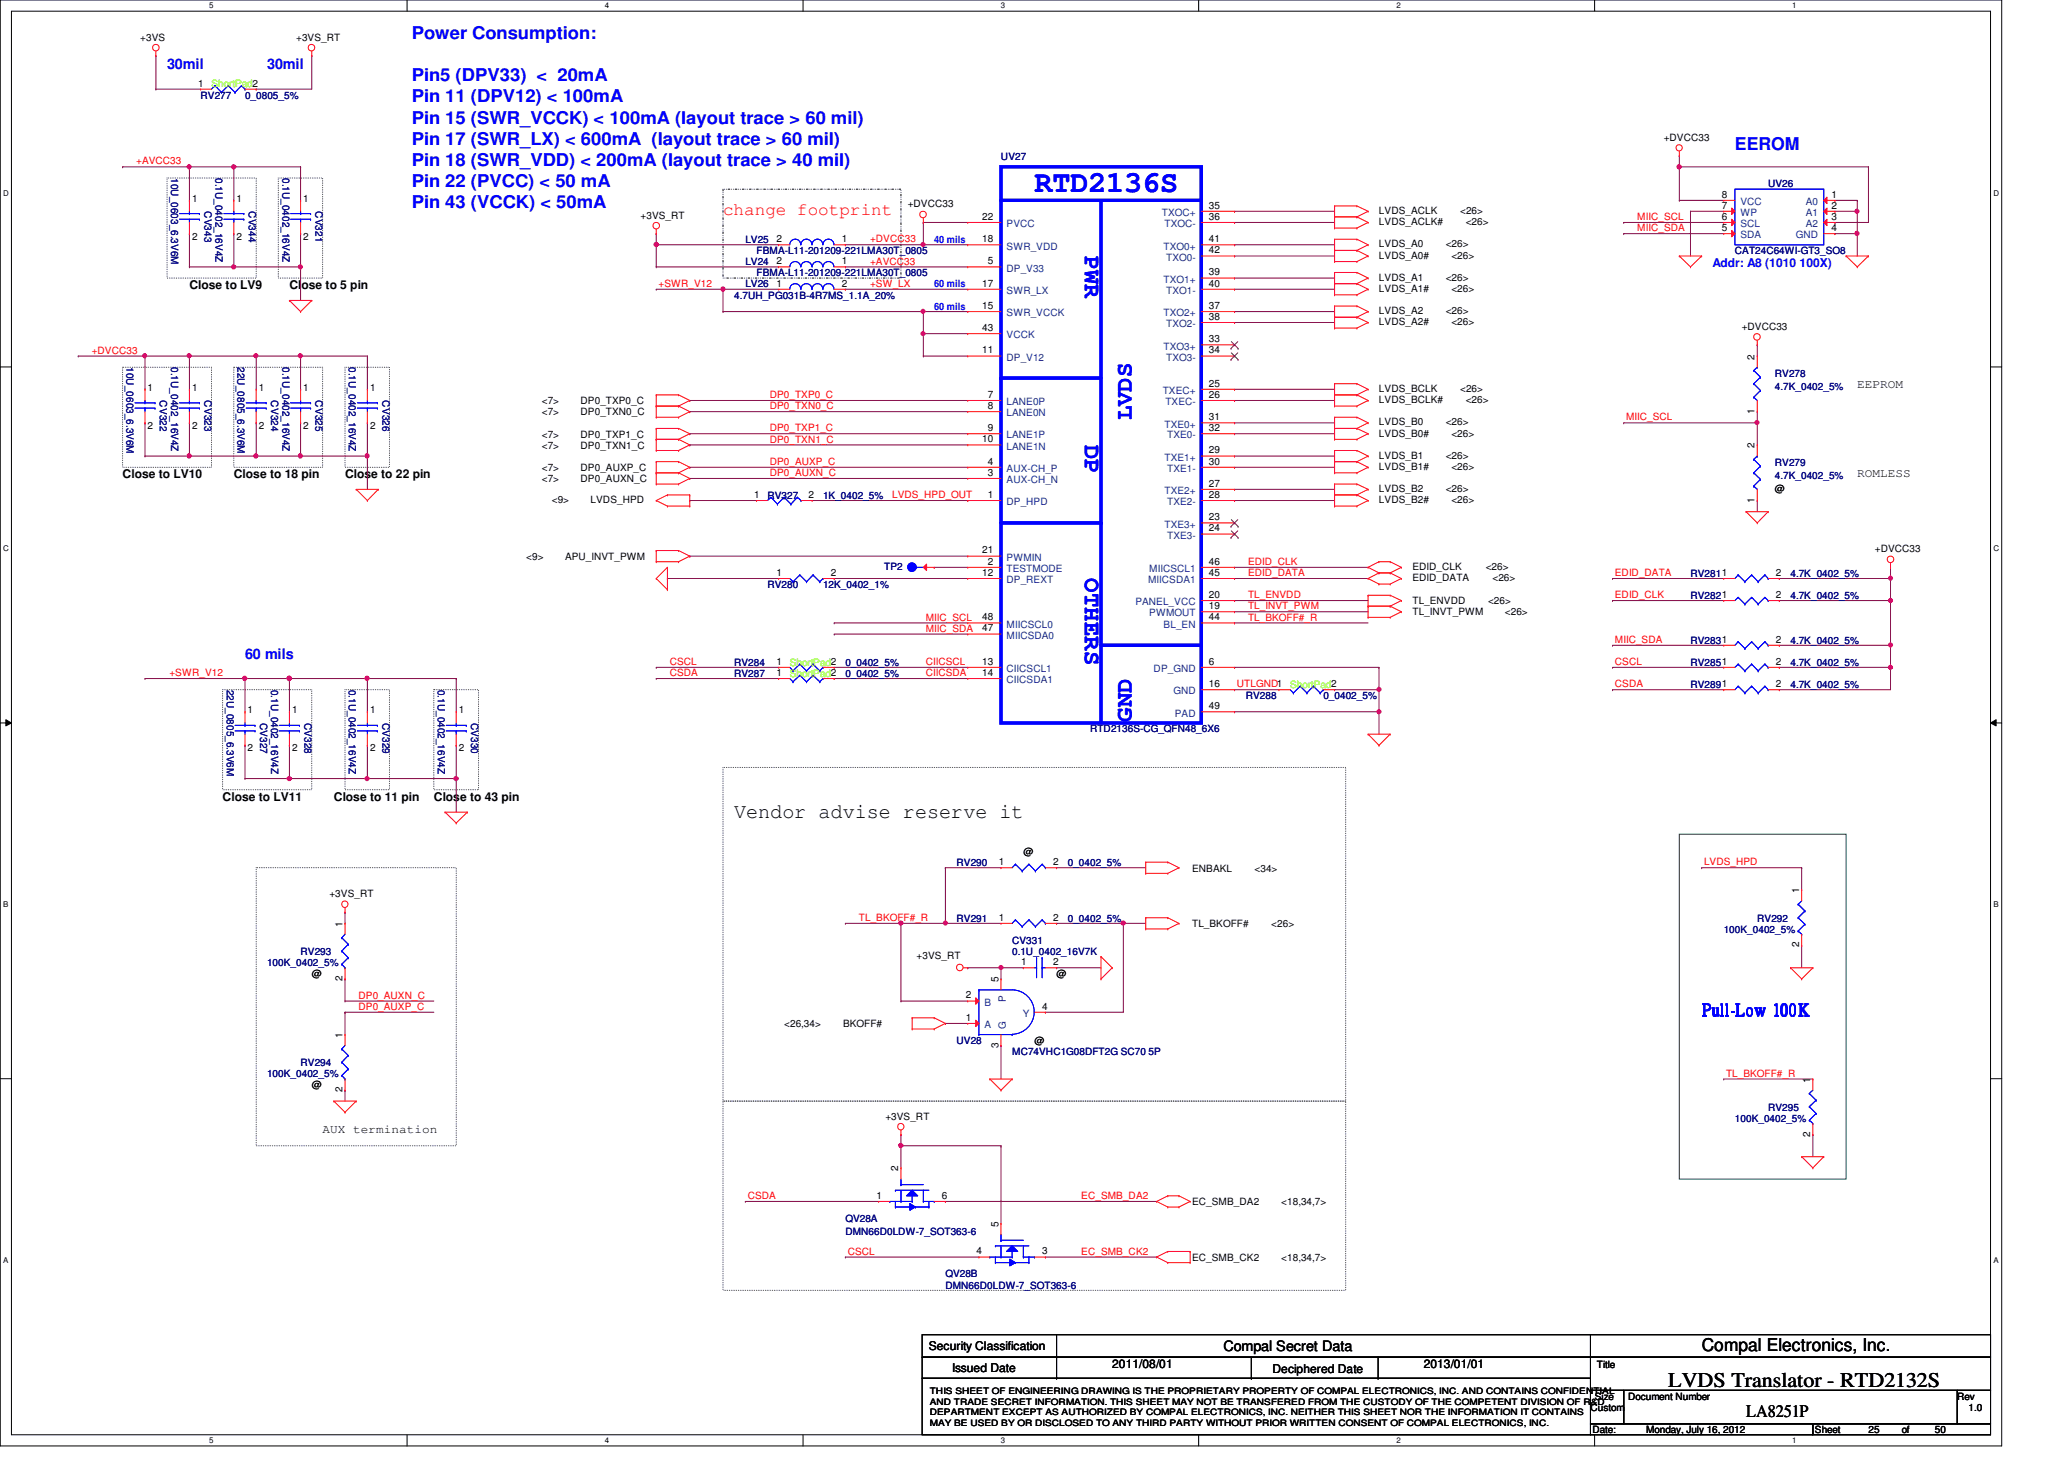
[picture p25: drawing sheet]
<svg xmlns="http://www.w3.org/2000/svg" width="297mm" height="210mm" viewBox="0 0 297 210" stroke-linecap="round" stroke-linejoin="round" font-family="sans-serif">
<defs><g id="words">
<text font-size="4.3" fill="#00f" x="148.9" y="27.6">RTD2136S</text>
<g font-size="3.3" fill="#00f">
<text x="156.1" y="36.8" transform="rotate(90 156.1 36.8)">PWR</text>
<text x="156.1" y="64" transform="rotate(90 156.1 64)">DP</text>
<text x="162.9" y="60.5" transform="rotate(-90 162.9 60.5)">LVDS</text>
<text x="156.1" y="83.2" transform="rotate(90 156.1 83.2)">OTHERS</text>
<text x="162.9" y="103.8" transform="rotate(-90 162.9 103.8)">GND</text>
</g>
<g font-size="3">
<text x="105.7" y="117.6">Vendor advise reserve it</text>
<text x="240.1" y="199.6">LVDS Translator - RTD2132S</text>
</g>
<g font-size="2.5" fill="#00f">
<text x="59.3" y="5.6">Power Consumption:</text>
<text x="59.3" y="11.7">Pin5 (DPV33) &lt; 20mA</text>
<text x="59.3" y="14.7">Pin 11 (DPV12) &lt; 100mA</text>
<text x="59.3" y="17.8">Pin 15 (SWR_VCCK) &lt; 100mA (layout trace &gt; 60 mil)</text>
<text x="59.3" y="20.8">Pin 17 (SWR_LX) &lt; 600mA (layout trace &gt; 60 mil)</text>
<text x="59.3" y="23.9">Pin 18 (SWR_VDD) &lt; 200mA (layout trace &gt; 40 mil)</text>
<text x="249.7" y="21.6">EEROM</text>
<text x="59.3" y="26.9">Pin 22 (PVCC) &lt; 50 mA</text>
<text x="59.3" y="30">Pin 43 (VCCK) &lt; 50mA</text>
<text x="245" y="146">Pull-Low 100K</text>
</g>
<text font-size="2.5" fill="#f00" x="104.1" y="30.9">change footprint</text>
<g font-size="2.5">
<text x="244.9" y="194.3">Compal Electronics, Inc.</text>
<text x="251.3" y="203.9">LA8251P</text>
</g>
<g font-size="2.1" fill="#00f">
<text x="24" y="9.9">30mil</text>
<text x="38.4" y="9.9">30mil</text>
<text x="35.3" y="94.7">60 mils</text>
</g>
<text font-size="2.1" x="176.1" y="194.4">Compal Secret Data</text>
<g font-size="1.7">
<text x="27.3" y="41.6">Close to LV9</text>
<text x="41.7" y="41.6">Close to 5 pin</text>
<text x="267.3" y="55.8">EEPROM</text>
<text x="17.6" y="68.8">Close to LV10</text>
<text x="33.7" y="68.8">Close to 18 pin</text>
<text x="49.7" y="68.8">Close to 22 pin</text>
<text x="267.3" y="68.6">ROMLESS</text>
<text x="32" y="115.2">Close to LV11</text>
<text x="48" y="115.2">Close to 11 pin</text>
<text x="62.4" y="115.2">Close to 43 pin</text>
<text x="46.4" y="163">AUX termination</text>
<text x="133.7" y="194.3">Security Classification</text>
<text x="137" y="197.3">Issued Date</text>
<text x="160.1" y="196.8">2011/08/01</text>
<text x="183.1" y="197.5">Deciphered Date</text>
<text x="204.9" y="196.8">2013/01/01</text>
</g>
<text font-size="1.7" fill="#00f" x="246.5" y="38.4">Addr: A8 (1010 100X)</text>
<g font-size="1.4">
<text x="20.2" y="5.8">+3VS</text>
<text x="42.6" y="5.8">+3VS_RT</text>
<text x="28.5" y="12.4">1</text>
<text x="239.4" y="20.2">+DVCC33</text>
<text x="27.6" y="29">1</text>
<text x="34" y="29">1</text>
<text x="43.6" y="29">1</text>
<text x="130.6" y="29.8">+DVCC33</text>
<text x="247.8" y="28.4">8</text>
<text x="263.6" y="28.4">1</text>
<text x="27.6" y="34.5">2</text>
<text x="34" y="34.5">2</text>
<text x="43.6" y="34.5">2</text>
<text x="92.2" y="31.5">+3VS_RT</text>
<text x="111.8" y="34.8">2</text>
<text x="121.2" y="34.8">1</text>
<text x="141.3" y="34.8">18</text>
<text x="141.3" y="31.6">22</text>
<text x="174" y="31.6">36</text>
<text x="174" y="30">35</text>
<text x="174" y="34.8">41</text>
<text x="198.5" y="32.4">LVDS_ACLK#</text>
<text x="198.5" y="30.8">LVDS_ACLK</text>
<text x="198.5" y="35.6">LVDS_A0</text>
<text x="208.1" y="35.6">&lt;26&gt;</text>
<text x="210.1" y="30.8">&lt;26&gt;</text>
<text x="210.9" y="32.4">&lt;26&gt;</text>
<text x="247.8" y="33.2">5</text>
<text x="247.8" y="31.6">6</text>
<text x="247.8" y="30">7</text>
<text x="263.6" y="30">2</text>
<text x="263.6" y="31.6">3</text>
<text x="263.6" y="33.2">4</text>
<text x="111.8" y="38">2</text>
<text x="111.8" y="41.2">1</text>
<text x="121.2" y="38">1</text>
<text x="121.2" y="41.2">2</text>
<text x="141.3" y="41.2">17</text>
<text x="142.2" y="38">5</text>
<text x="174" y="41.2">40</text>
<text x="174" y="39.6">39</text>
<text x="174" y="36.4">42</text>
<text x="198.5" y="42">LVDS_A1#</text>
<text x="198.5" y="40.4">LVDS_A1</text>
<text x="198.5" y="37.2">LVDS_A0#</text>
<text x="208.1" y="40.4">&lt;26&gt;</text>
<text x="208.9" y="42">&lt;26&gt;</text>
<text x="208.9" y="37.2">&lt;26&gt;</text>
<text x="141.3" y="47.6">43</text>
<text x="141.3" y="44.4">15</text>
<text x="174" y="46">38</text>
<text x="174" y="44.4">37</text>
<text x="198.5" y="46.8">LVDS_A2#</text>
<text x="198.5" y="45.2">LVDS_A2</text>
<text x="208.1" y="45.2">&lt;26&gt;</text>
<text x="208.9" y="46.8">&lt;26&gt;</text>
<text x="250.7" y="47.5">+DVCC33</text>
<text x="141.3" y="50.8">11</text>
<text x="174" y="50.8">34</text>
<text x="174" y="49.2">33</text>
<text x="252.5" y="51.7" transform="rotate(-90 252.5 51.7)">2</text>
<text x="21.2" y="56.2">1</text>
<text x="27.6" y="56.2">1</text>
<text x="37.2" y="56.2">1</text>
<text x="43.6" y="56.2">1</text>
<text x="53.3" y="56.2">1</text>
<text x="78" y="58.2">&lt;7&gt;</text>
<text x="78" y="59.8">&lt;7&gt;</text>
<text x="83.6" y="58.2">DP0_TXP0_C</text>
<text x="83.6" y="59.8">DP0_TXN0_C</text>
<text x="142.2" y="57.2">7</text>
<text x="142.2" y="58.8">8</text>
<text x="174" y="57.2">26</text>
<text x="174" y="55.6">25</text>
<text x="198.5" y="58">LVDS_BCLK#</text>
<text x="198.5" y="56.4">LVDS_BCLK</text>
<text x="210.1" y="56.4">&lt;26&gt;</text>
<text x="210.9" y="58">&lt;26&gt;</text>
<text x="252.5" y="59.5" transform="rotate(-90 252.5 59.5)">1</text>
<text x="21.2" y="61.7">2</text>
<text x="27.6" y="61.7">2</text>
<text x="37.2" y="61.7">2</text>
<text x="43.6" y="61.7">2</text>
<text x="53.3" y="61.7">2</text>
<text x="78" y="64.6">&lt;7&gt;</text>
<text x="78" y="63">&lt;7&gt;</text>
<text x="83.6" y="64.6">DP0_TXN1_C</text>
<text x="83.6" y="63">DP0_TXP1_C</text>
<text x="141.3" y="63.6">10</text>
<text x="142.2" y="62">9</text>
<text x="174" y="62">32</text>
<text x="174" y="60.5">31</text>
<text x="174" y="65.2">29</text>
<text x="198.5" y="61.2">LVDS_B0</text>
<text x="198.5" y="66">LVDS_B1</text>
<text x="198.5" y="62.8">LVDS_B0#</text>
<text x="208.1" y="61.2">&lt;26&gt;</text>
<text x="208.1" y="66">&lt;26&gt;</text>
<text x="208.9" y="62.8">&lt;26&gt;</text>
<text x="252.5" y="64.5" transform="rotate(-90 252.5 64.5)">2</text>
<text x="78" y="67.8">&lt;7&gt;</text>
<text x="78" y="69.4">&lt;7&gt;</text>
<text x="83.6" y="67.8">DP0_AUXP_C</text>
<text x="83.6" y="69.4">DP0_AUXN_C</text>
<text x="108.5" y="71.6">1</text>
<text x="116.4" y="71.6">2</text>
<text x="142.2" y="66.8">4</text>
<text x="142.2" y="68.5">3</text>
<text x="142.2" y="71.6">1</text>
<text x="174" y="66.8">30</text>
<text x="174" y="71.6">28</text>
<text x="174" y="70">27</text>
<text x="198.5" y="67.6">LVDS_B1#</text>
<text x="198.5" y="70.8">LVDS_B2</text>
<text x="208.1" y="70.8">&lt;26&gt;</text>
<text x="208.9" y="67.6">&lt;26&gt;</text>
<text x="255.4" y="70.8">@</text>
<text x="79.4" y="72.4">&lt;9&gt;</text>
<text x="85" y="72.4">LVDS_HPD</text>
<text x="174" y="76.5">24</text>
<text x="174" y="74.8">23</text>
<text x="198.5" y="72.4">LVDS_B2#</text>
<text x="208.9" y="72.4">&lt;26&gt;</text>
<text x="252.5" y="72.3" transform="rotate(-90 252.5 72.3)">1</text>
<text x="75.7" y="80.6">&lt;9&gt;</text>
<text x="81.3" y="80.6">APU_INVT_PWM</text>
<text x="111.8" y="82.8">1</text>
<text x="119.5" y="82.8">2</text>
<text x="141.3" y="79.6">21</text>
<text x="141.3" y="82.8">12</text>
<text x="142.2" y="81.2">2</text>
<text x="174" y="81.2">46</text>
<text x="174" y="82.8">45</text>
<text x="203.3" y="82">EDID_CLK</text>
<text x="203.3" y="83.6">EDID_DATA</text>
<text x="213.8" y="82">&lt;26&gt;</text>
<text x="214.8" y="83.6">&lt;26&gt;</text>
<text x="255.6" y="82.8">2</text>
<text x="269.8" y="79.5">+DVCC33</text>
<text x="141.3" y="89.2">48</text>
<text x="174" y="86">20</text>
<text x="174" y="87.6">19</text>
<text x="174" y="89.2">44</text>
<text x="203.3" y="88.4">TL_INVT_PWM</text>
<text x="203.3" y="86.8">TL_ENVDD</text>
<text x="214.2" y="86.8">&lt;26&gt;</text>
<text x="216.6" y="88.4">&lt;26&gt;</text>
<text x="255.6" y="86">2</text>
<text x="111.8" y="95.6">1</text>
<text x="141.3" y="95.6">13</text>
<text x="141.3" y="90.8">47</text>
<text x="174" y="95.6">6</text>
<text x="255.6" y="95.6">2</text>
<text x="255.6" y="92.5">2</text>
<text x="111.8" y="97.2">1</text>
<text x="141.3" y="97.2">14</text>
<text x="174" y="98.8">16</text>
<text x="255.6" y="98.8">2</text>
<text x="35.6" y="102.6">1</text>
<text x="42" y="102.6">1</text>
<text x="53.3" y="102.6">1</text>
<text x="66" y="102.6">1</text>
<text x="174" y="102">49</text>
<text x="35.6" y="108.1">2</text>
<text x="42" y="108.1">2</text>
<text x="53.3" y="108.1">2</text>
<text x="66" y="108.1">2</text>
<text x="143.8" y="124.5">1</text>
<text x="147.3" y="123">@</text>
<text x="151.5" y="124.5">2</text>
<text x="171.6" y="125.4">ENBAKL</text>
<text x="180.5" y="125.4">&lt;34&gt;</text>
<text x="47.4" y="129.1">+3VS_RT</text>
<text x="258.9" y="128.5" transform="rotate(-90 258.9 128.5)">1</text>
<text x="49.3" y="133.3" transform="rotate(-90 49.3 133.3)">1</text>
<text x="143.8" y="132.5">1</text>
<text x="151.5" y="132.5">2</text>
<text x="171.6" y="133.4">TL_BKOFF#</text>
<text x="183" y="133.4">&lt;26&gt;</text>
<text x="258.9" y="136.3" transform="rotate(-90 258.9 136.3)">2</text>
<text x="44.9" y="140.6">@</text>
<text x="49.3" y="141.1" transform="rotate(-90 49.3 141.1)">2</text>
<text x="131.9" y="138">+3VS_RT</text>
<text x="139" y="143.6">2</text>
<text x="143.7" y="141.3" transform="rotate(-90 143.7 141.3)">5</text>
<text x="147" y="138.9">1</text>
<text x="151.5" y="138.9">2</text>
<text x="152.1" y="140.6">@</text>
<text x="49.3" y="149.3" transform="rotate(-90 49.3 149.3)">1</text>
<text x="112.9" y="147.8">&lt;26,34&gt;</text>
<text x="121.3" y="147.8">BKOFF#</text>
<text x="139" y="146.9">1</text>
<text x="150" y="145.2">4</text>
<text x="143.7" y="150.7" transform="rotate(-90 143.7 150.7)">3</text>
<text x="148.9" y="150.2">@</text>
<text x="260.5" y="155.7" transform="rotate(-90 260.5 155.7)">1</text>
<text x="44.9" y="156.6">@</text>
<text x="49.3" y="157.1" transform="rotate(-90 49.3 157.1)">2</text>
<text x="127.4" y="161.1">+3VS_RT</text>
<text x="260.5" y="163.5" transform="rotate(-90 260.5 163.5)">2</text>
<text x="126.1" y="172.5">1</text>
<text x="129.3" y="168.5" transform="rotate(-90 129.3 168.5)">2</text>
<text x="135.5" y="172.5">6</text>
<text x="171.6" y="173.4">EC_SMB_DA2</text>
<text x="184.4" y="173.4">&lt;18,34,7&gt;</text>
<text x="143.7" y="176.5" transform="rotate(-90 143.7 176.5)">5</text>
<text x="140.5" y="180.5">4</text>
<text x="150" y="180.5">3</text>
<text x="171.6" y="181.4">EC_SMB_CK2</text>
<text x="184.4" y="181.4">&lt;18,34,7&gt;</text>
<text x="229.8" y="196.8">Title</text>
<text x="228.9" y="203">Custom</text>
<text x="229.5" y="201.4">Size</text>
<text x="234.3" y="201.4">Document Number</text>
<text x="281.7" y="201.4">Rev</text>
<text x="283.3" y="203">1.0</text>
<text x="229.2" y="206.2">Date:</text>
<text x="236.9" y="206.2">Monday, July 16, 2012</text>
<text x="261.2" y="206.2">Sheet</text>
<text x="268.9" y="206.2">25</text>
<text x="273.7" y="206.2">of</text>
<text x="278.5" y="206.2">50</text>
</g>
<g font-size="1.4" fill="#000080">
<text x="28.9" y="14.2">RV277</text>
<text x="35.3" y="14.2">0_0805_5%</text>
<text x="144.1" y="23">UV27</text>
<text x="24.6" y="25.6" transform="rotate(90 24.6 25.6)">10U_0603_6.3V6M</text>
<text x="31" y="25.6" transform="rotate(90 31 25.6)">0.1U_0402_16V4Z</text>
<text x="40.6" y="25.6" transform="rotate(90 40.6 25.6)">0.1U_0402_16V4Z</text>
<text x="254.5" y="27">UV26</text>
<text x="29.4" y="30.4" transform="rotate(90 29.4 30.4)">CV343</text>
<text x="35.8" y="30.4" transform="rotate(90 35.8 30.4)">CV344</text>
<text x="45.4" y="30.4" transform="rotate(90 45.4 30.4)">CV321</text>
<text x="107.3" y="35">LV25</text>
<text x="107.3" y="38.2">LV24</text>
<text x="107.3" y="41.4">LV26</text>
<text x="108.9" y="39.8">FBMA-L11-201209-221LMA30T_0805</text>
<text x="108.9" y="36.6">FBMA-L11-201209-221LMA30T_0805</text>
<text x="249.7" y="36.6">CAT24C64WI-GT3_SO8</text>
<text x="105.7" y="43">4.7UH_PG031B-4R7MS_1.1A_20%</text>
<text x="18.2" y="52.8" transform="rotate(90 18.2 52.8)">10U_0603_6.3V6M</text>
<text x="24.6" y="52.8" transform="rotate(90 24.6 52.8)">0.1U_0402_16V4Z</text>
<text x="34.2" y="52.8" transform="rotate(90 34.2 52.8)">22U_0805_6.3V6M</text>
<text x="40.6" y="52.8" transform="rotate(90 40.6 52.8)">0.1U_0402_16V4Z</text>
<text x="50.2" y="52.8" transform="rotate(90 50.2 52.8)">0.1U_0402_16V4Z</text>
<text x="23" y="57.6" transform="rotate(90 23 57.6)">CV322</text>
<text x="29.4" y="57.6" transform="rotate(90 29.4 57.6)">CV323</text>
<text x="39" y="57.6" transform="rotate(90 39 57.6)">CV324</text>
<text x="45.4" y="57.6" transform="rotate(90 45.4 57.6)">CV325</text>
<text x="55" y="57.6" transform="rotate(90 55 57.6)">CV326</text>
<text x="255.4" y="54.2">RV278</text>
<text x="255.4" y="56.1">4.7K_0402_5%</text>
<text x="110.4" y="71.8">RV327</text>
<text x="118.4" y="71.8">1K_0402_5%</text>
<text x="255.4" y="67">RV279</text>
<text x="255.4" y="68.9">4.7K_0402_5%</text>
<text x="127.3" y="82">TP2</text>
<text x="243.3" y="83">RV2811</text>
<text x="257.7" y="83">4.7K_0402_5%</text>
<text x="110.4" y="84.6">RV280</text>
<text x="118.4" y="84.6">12K_0402_1%</text>
<text x="243.3" y="86.2">RV2821</text>
<text x="257.7" y="86.2">4.7K_0402_5%</text>
<text x="105.7" y="95.8">RV284</text>
<text x="121.7" y="95.8">0_0402_5%</text>
<text x="243.3" y="95.8">RV2851</text>
<text x="243.3" y="92.6">RV2831</text>
<text x="257.7" y="95.8">4.7K_0402_5%</text>
<text x="257.7" y="92.6">4.7K_0402_5%</text>
<text x="32.6" y="99.2" transform="rotate(90 32.6 99.2)">22U_0805_6.3V6M</text>
<text x="39" y="99.2" transform="rotate(90 39 99.2)">0.1U_0402_16V4Z</text>
<text x="50.2" y="99.2" transform="rotate(90 50.2 99.2)">0.1U_0402_16V4Z</text>
<text x="63" y="99.2" transform="rotate(90 63 99.2)">0.1U_0402_16V4Z</text>
<text x="105.7" y="97.4">RV287</text>
<text x="121.7" y="97.4">0_0402_5%</text>
<text x="179.3" y="100.6">RV288</text>
<text x="190.5" y="100.6">0_0402_5%</text>
<text x="243.3" y="99">RV2891</text>
<text x="257.7" y="99">4.7K_0402_5%</text>
<text x="37.4" y="104" transform="rotate(90 37.4 104)">CV327</text>
<text x="43.8" y="104" transform="rotate(90 43.8 104)">CV328</text>
<text x="55" y="104" transform="rotate(90 55 104)">CV329</text>
<text x="67.8" y="104" transform="rotate(90 67.8 104)">CV330</text>
<text x="156.9" y="105.4">RTD2136S-CG_QFN48_6X6</text>
<text x="137.7" y="124.6">RV290</text>
<text x="153.7" y="124.6">0_0402_5%</text>
<text x="43.3" y="137.4">RV293</text>
<text x="137.7" y="132.6">RV291</text>
<text x="145.7" y="135.8">CV331</text>
<text x="145.7" y="137.4">0.1U_0402_16V7K</text>
<text x="153.7" y="132.6">0_0402_5%</text>
<text x="248.1" y="134.2">100K_0402_5%</text>
<text x="252.9" y="132.6">RV292</text>
<text x="38.4" y="139">100K_0402_5%</text>
<text x="38.4" y="155">100K_0402_5%</text>
<text x="43.3" y="153.4">RV294</text>
<text x="137.7" y="150.2">UV28</text>
<text x="145.7" y="151.8">MC74VHC1G08DFT2G SC70 5P</text>
<text x="249.7" y="161.4">100K_0402_5%</text>
<text x="254.5" y="159.8">RV295</text>
<text x="121.7" y="175.8">QV28A</text>
<text x="121.7" y="177.7">DMN66D0LDW-7_SOT363-6</text>
<text x="136.1" y="183.8">QV28B</text>
<text x="136.1" y="185.4">DMN66D0LDW-7_SOT363-6</text>
</g>
<g font-size="1.4" fill="#80ff00">
<text x="30.4" y="12.6">ShortPad2</text>
<text x="113.7" y="95.8">ShortPad2</text>
<text x="113.7" y="97.4">ShortPad2</text>
<text x="185.7" y="99">ShortPad2</text>
</g>
<g font-size="1.4" fill="#f00">
<text x="19.6" y="23.7">+AVCC33</text>
<text x="125.2" y="34.9">+DVCC33</text>
<text x="235.6" y="33.3">MIIC_SDA</text>
<text x="235.6" y="31.7">MIIC_SCL</text>
<text x="94.8" y="41.3">+SWR_V12</text>
<text x="125.2" y="38.1">+AVCC33</text>
<text x="125.2" y="41.3">+SW_LX</text>
<text x="13.2" y="50.9">+DVCC33</text>
<text x="110.8" y="57.3">DP0_TXP0_C</text>
<text x="110.8" y="58.9">DP0_TXN0_C</text>
<text x="110.8" y="62.1">DP0_TXP1_C</text>
<text x="110.8" y="63.7">DP0_TXN1_C</text>
<text x="234" y="60.5">MIIC_SCL</text>
<text x="110.8" y="66.9">DP0_AUXP_C</text>
<text x="110.8" y="68.5">DP0_AUXN_C</text>
<text x="128.4" y="71.7">LVDS_HPD_OUT</text>
<text x="179.6" y="81.3">EDID_CLK</text>
<text x="179.6" y="82.9">EDID_DATA</text>
<text x="232.4" y="82.9">EDID_DATA</text>
<text x="133.2" y="89.3">MIIC_SCL</text>
<text x="179.6" y="89.3">TL_BKOFF#_R</text>
<text x="179.6" y="87.7">TL_INVT_PWM</text>
<text x="179.6" y="86.1">TL_ENVDD</text>
<text x="232.4" y="86.1">EDID_CLK</text>
<text x="96.4" y="95.7">CSCL</text>
<text x="133.2" y="90.9">MIIC_SDA</text>
<text x="133.2" y="95.7">CIICSCL</text>
<text x="232.4" y="92.5">MIIC_SDA</text>
<text x="232.4" y="95.7">CSCL</text>
<text x="24.4" y="97.3">+SWR_V12</text>
<text x="96.4" y="97.3">CSDA</text>
<text x="133.2" y="97.3">CIICSDA</text>
<text x="178" y="98.9">UTLGND1</text>
<text x="232.4" y="98.9">CSDA</text>
<text x="245.2" y="124.5">LVDS_HPD</text>
<text x="123.6" y="132.5">TL_BKOFF#_R</text>
<text x="51.6" y="143.7">DP0_AUXN_C</text>
<text x="51.6" y="145.3">DP0_AUXP_C</text>
<text x="248.4" y="154.9">TL_BKOFF#_R</text>
<text x="107.6" y="172.5">CSDA</text>
<text x="155.6" y="172.5">EC_SMB_DA2</text>
<text x="122" y="180.5">CSCL</text>
<text x="155.6" y="180.5">EC_SMB_CK2</text>
</g>
<g font-size="1.4" fill="#004080">
<text x="250.5" y="29.5">VCC</text>
<text x="259.9" y="29.5">A0</text>
<text x="144.9" y="35.9">SWR_VDD</text>
<text x="144.9" y="32.7">PVCC</text>
<text x="167.2" y="31.1">TXOC+</text>
<text x="167.5" y="35.9">TXO0+</text>
<text x="167.6" y="32.7">TXOC-</text>
<text x="250.5" y="34.3">SDA</text>
<text x="250.5" y="32.7">SCL</text>
<text x="250.5" y="31.1">WP</text>
<text x="258.4" y="34.3">GND</text>
<text x="259.9" y="31.1">A1</text>
<text x="259.9" y="32.7">A2</text>
<text x="144.9" y="39.1">DP_V33</text>
<text x="167.5" y="40.7">TXO1+</text>
<text x="167.8" y="37.5">TXO0-</text>
<text x="144.9" y="45.5">SWR_VCCK</text>
<text x="144.9" y="42.3">SWR_LX</text>
<text x="167.5" y="45.5">TXO2+</text>
<text x="167.8" y="47.1">TXO2-</text>
<text x="167.8" y="42.3">TXO1-</text>
<text x="144.9" y="51.9">DP_V12</text>
<text x="144.9" y="48.7">VCCK</text>
<text x="167.5" y="50.3">TXO3+</text>
<text x="167.8" y="51.9">TXO3-</text>
<text x="144.9" y="58.3">LANE0P</text>
<text x="144.9" y="59.9">LANE0N</text>
<text x="167.3" y="56.7">TXEC+</text>
<text x="167.7" y="58.3">TXEC-</text>
<text x="144.9" y="63.1">LANE1P</text>
<text x="144.9" y="64.7">LANE1N</text>
<text x="167.6" y="61.5">TXE0+</text>
<text x="168" y="63.1">TXE0-</text>
<text x="144.9" y="67.9">AUX-CH_P</text>
<text x="144.9" y="69.5">AUX-CH_N</text>
<text x="167.6" y="66.3">TXE1+</text>
<text x="167.6" y="71.1">TXE2+</text>
<text x="168" y="67.9">TXE1-</text>
<text x="144.9" y="72.7">DP_HPD</text>
<text x="167.6" y="75.9">TXE3+</text>
<text x="168" y="72.7">TXE2-</text>
<text x="168" y="77.5">TXE3-</text>
<text x="144.9" y="80.7">PWMIN</text>
<text x="144.9" y="82.3">TESTMODE</text>
<text x="144.9" y="83.9">DP_REXT</text>
<text x="165.2" y="83.9">MIICSDA1</text>
<text x="165.4" y="82.3">MIICSCL1</text>
<text x="163.4" y="87.1">PANEL_VCC</text>
<text x="165.4" y="88.7">PWMOUT</text>
<text x="144.9" y="90.3">MIICSCL0</text>
<text x="144.9" y="91.9">MIICSDA0</text>
<text x="167.5" y="90.3">BL_EN</text>
<text x="144.9" y="96.7">CIICSCL1</text>
<text x="144.9" y="98.3">CIICSDA1</text>
<text x="166" y="96.7">DP_GND</text>
<text x="168.9" y="99.9">GND</text>
<text x="169.1" y="103.1">PAD</text>
<text x="141.7" y="144.7">B</text>
<text x="141.7" y="147.9">A</text>
<text x="144.7" y="148" transform="rotate(-90 144.7 148)">G</text>
<text x="144.7" y="144.2" transform="rotate(-90 144.7 144.2)">P</text>
<text x="147.2" y="146.3">Y</text>
</g>
<g font-size="1.4" fill="#00f">
<text x="134.4" y="35">40 mils</text>
<text x="134.4" y="41.4">60 mils</text>
<text x="134.4" y="44.6">60 mils</text>
</g>
<g font-size="1.3">
<text x="133.8" y="200.6">THIS SHEET OF ENGINEERING DRAWING IS THE PROPRIETARY PROPERTY OF COMPAL ELECTRONICS, INC. AND CONTAINS CONFIDENTIAL</text>
<text x="133.8" y="202.1">AND TRADE SECRET INFORMATION. THIS SHEET MAY NOT BE TRANSFERED FROM THE CUSTODY OF THE COMPETENT DIVISION OF R&amp;D</text>
<text x="133.8" y="203.6">DEPARTMENT EXCEPT AS AUTHORIZED BY COMPAL ELECTRONICS, INC. NEITHER THIS SHEET NOR THE INFORMATION IT CONTAINS</text>
<text x="133.8" y="205.1">MAY BE USED BY OR DISCLOSED TO ANY THIRD PARTY WITHOUT PRIOR WRITTEN CONSENT OF COMPAL ELECTRONICS, INC.</text>
</g>
<g font-size="1.1">
<text x="30.1" y="1.1">5</text>
<text x="87" y="1.1">4</text>
<text x="144" y="1.1">3</text>
<text x="201" y="1.1">2</text>
<text x="257.9" y="1.1">1</text>
<text x=".5" y="28.2">D</text>
<text x="286.9" y="28.2">D</text>
<text x=".5" y="79.3">C</text>
<text x="286.9" y="79.3">C</text>
<text x=".5" y="130.6">B</text>
<text x="286.9" y="130.6">B</text>
<text x=".5" y="181.7">A</text>
<text x="286.9" y="181.7">A</text>
<text x="30.1" y="207.6">5</text>
<text x="87" y="207.6">4</text>
<text x="144" y="207.6">3</text>
<text x="201" y="207.6">2</text>
<text x="257.9" y="207.6">1</text>
</g>
</g></defs>
<path d="M0 0h288.1v208h-288.1zM1.6 1.6h284.9v204.8h-284.9z" fill="none" stroke="#000" stroke-width=".14"/>
<g fill="#fff">
<path d="M30.1 .2h.6v1.2h-.6z"/>
<path d="M30.1 206.6h.6v1.2h-.6z"/>
</g>
<path d="M58.6 0v1.6M58.6 206.4v1.6" fill="none" stroke="#000" stroke-width=".14"/>
<g fill="#fff">
<path d="M87 .2h.6v1.2h-.6z"/>
<path d="M87 206.6h.6v1.2h-.6z"/>
</g>
<path d="M115.6 0v1.6M115.6 206.4v1.6" fill="none" stroke="#000" stroke-width=".14"/>
<g fill="#fff">
<path d="M144 .2h.6v1.2h-.6z"/>
<path d="M144 206.6h.6v1.2h-.6z"/>
</g>
<path d="M172.5 0v1.6M172.5 206.4v1.6" fill="none" stroke="#000" stroke-width=".14"/>
<g fill="#fff">
<path d="M201 .2h.5v1.2h-.5z"/>
<path d="M201 206.6h.5v1.2h-.5z"/>
</g>
<path d="M229.5 0v1.6M229.5 206.4v1.6" fill="none" stroke="#000" stroke-width=".14"/>
<g fill="#fff">
<path d="M257.9 .2h.6v1.2h-.6z"/>
<path d="M257.9 206.6h.6v1.2h-.6z"/>
<path d="M.5 27.2h.7v1.2h-.7z"/>
<path d="M286.9 27.2h.8v1.2h-.8z"/>
<path d="M.5 78.4h.7v1.1h-.7z"/>
<path d="M286.9 78.4h.8v1.1h-.8z"/>
</g>
<path d="M0 52.8h1.6M286.5 52.8h1.6" fill="none" stroke="#000" stroke-width=".14"/>
<g fill="#fff">
<path d="M.5 129.6h.7v1.2h-.7z"/>
<path d="M286.9 129.6h.7v1.2h-.7z"/>
</g>
<path d="M0 104h1.6M.8 103.5l.8 .5-.8 .4zM286.5 104l.8-.5v.9zM286.5 104h1.6" fill="none" stroke="#000" stroke-width=".14"/>
<path d="M.8 103.5l.8 .5-.8 .4zM286.5 104l.8-.5v.9z" fill="#000"/>
<g fill="#fff">
<path d="M.5 180.8h.7v1.1h-.7z"/>
<path d="M286.9 180.8h.7v1.1h-.7z"/>
</g>
<path d="M0 155.2h1.6M286.5 155.2h1.6" fill="none" stroke="#000" stroke-width=".14"/>
<path d="M24 25.6h12.9v14.4h-12.9zM40 25.6h6.4v14.4h-6.4zM17.6 52.8h12.8v14.4h-12.8zM33.7 52.8h12.7v14.4h-12.7zM49.7 52.8h6.3v14.4h-6.3zM32 99.2h12.9v14.4h-12.9zM49.7 99.2h6.3v14.4h-6.3zM62.4 99.2h6.5v14.4h-6.5zM104.1 110.4h89.6v48h-89.6zM36.9 124.8h28.8v40h-28.8zM104.1 158.4h89.6v27.2h-89.6z" fill="none" stroke="#000" stroke-width=".14" stroke-dasharray="0 .3"/>
<path d="M241.7 120h24v49.6h-24z" fill="none" stroke="#008000" stroke-width=".14"/>
<path d="M104.1 27.2h25.6v12.8h-25.6z" fill="none" stroke="#000" stroke-width=".14" stroke-dasharray=".3 .3 0 .3 0 .3"/>
<path d="M267.3 30.4h.1M267.3 30.4v3.2" fill="none" stroke="#800040" stroke-width=".14"/>
<circle cx="267.2" cy="30.4" r=".3" fill="#f0f"/>
<circle cx="267.2" cy="30.4" r=".3" fill="none" stroke="#f0f" stroke-width=".14"/>
<path d="M267.3 28.8h.1M267.3 28.8v1.6M132.9 48h.1M132.9 48v3.2" fill="none" stroke="#800040" stroke-width=".14"/>
<circle cx="132.8" cy="48" r=".3" fill="#f0f"/>
<circle cx="132.8" cy="48" r=".3" fill="none" stroke="#f0f" stroke-width=".14"/>
<path d="M17.6 24h.1M17.6 24h9.7M33.7 38.4h.1M33.7 38.4h9.6M43.3 38.4h.1M43.3 38.4v4.8M264.1 33.6h.1M264.1 33.6h3.2M132.9 48h.1M132.9 48h6.4M20.9 60.8h.1M20.9 60.8v4.8" fill="none" stroke="#800040" stroke-width=".14"/>
<circle cx="43.2" cy="38.4" r=".3" fill="#f0f"/>
<circle cx="43.2" cy="38.4" r=".3" fill="none" stroke="#f0f" stroke-width=".14"/>
<path d="M192.1 99.2h.1M198.5 96h.1M198.5 96v3.2h-6.4M52.9 112h.1M52.9 112h12.8" fill="none" stroke="#800040" stroke-width=".14"/>
<circle cx="65.6" cy="112" r=".31" fill="#f0f"/>
<circle cx="65.6" cy="112" r=".31" fill="none" stroke="#f0f" stroke-width=".14"/>
<circle cx="52.8" cy="112" r=".3" fill="#f0f"/>
<circle cx="52.8" cy="112" r=".3" fill="none" stroke="#f0f" stroke-width=".14"/>
<path d="M20.9 51.2h.1M20.9 51.2h6.4" fill="none" stroke="#800040" stroke-width=".14"/>
<circle cx="20.8" cy="51.2" r=".3" fill="#f0f"/>
<circle cx="20.8" cy="51.2" r=".3" fill="none" stroke="#f0f" stroke-width=".14"/>
<g fill="none" stroke="#800040" stroke-width=".14">
<path d="M36.9 12.8h.1M36.9 12.8h8M132.9 35.2h.1M132.9 35.2h6.4M268.9 24h.1M268.9 24v8M52.9 51.2h.1M52.9 51.2v4.8M94.4 41.6h.1M94.4 41.6h9.7M104.1 41.6h.1M104.1 41.6v3.2"/>
<path d="M35.3 97.6h.1M35.3 97.6v4.8M177.7 89.6h.1M177.7 89.6h19.2M52.9 107.2h.1M52.9 107.2v4.8"/>
</g>
<circle cx="132.8" cy="35.2" r=".3" fill="#f0f"/>
<circle cx="132.8" cy="35.2" r=".3" fill="none" stroke="#f0f" stroke-width=".14"/>
<path d="M43.3 24h.1M43.3 24v4.8M27.3 51.2h.1M27.3 51.2h9.6M177.7 81.6h.1M177.7 83.2h.1M177.7 81.6h19.2M177.7 83.2h19.2" fill="none" stroke="#800040" stroke-width=".14"/>
<circle cx="36.8" cy="51.2" r=".3" fill="#f0f"/>
<circle cx="36.8" cy="51.2" r=".3" fill="none" stroke="#f0f" stroke-width=".14"/>
<circle cx="27.2" cy="51.2" r=".3" fill="#f0f"/>
<circle cx="27.2" cy="51.2" r=".3" fill="none" stroke="#f0f" stroke-width=".14"/>
<path d="M43.3 33.6h.1M43.3 33.6v4.8M41.7 112h.1M41.7 112h11.2" fill="none" stroke="#800040" stroke-width=".14"/>
<circle cx="41.6" cy="112" r=".31" fill="#f0f"/>
<circle cx="41.6" cy="112" r=".31" fill="none" stroke="#f0f" stroke-width=".14"/>
<path d="M43.3 51.2h.1M43.3 51.2v4.8M198.5 102.4h.1M198.5 102.4v3.2" fill="none" stroke="#800040" stroke-width=".14"/>
<circle cx="43.2" cy="51.2" r=".3" fill="#f0f"/>
<circle cx="43.2" cy="51.2" r=".3" fill="none" stroke="#f0f" stroke-width=".14"/>
<g fill="none" stroke="#800040" stroke-width=".14">
<path d="M44.9 8h.1M44.9 8v4.8M241.7 24h.1M241.7 24v4.8M243.3 30.4h.1M243.3 30.4h4.8M243.3 30.4v6.4M36.9 51.2h.1M36.9 51.2h6.4M132.9 51.2h.1M132.9 51.2h6.4M27.3 60.8h.1"/>
<path d="M27.3 65.6h.1M27.3 60.8v4.8M27.3 65.6h9.6M177.7 88h.1M177.7 88h19.2"/>
</g>
<circle cx="241.7" cy="24" r=".31" fill="#f0f"/>
<circle cx="241.7" cy="24" r=".31" fill="none" stroke="#f0f" stroke-width=".14"/>
<path d="M121.7 38.4h.1M121.7 38.4h17.6M241.7 28.8h.1M241.7 28.8h6.4M35.3 97.6h.1M35.3 97.6h6.4M41.7 97.6h.1M41.7 97.6v4.8M65.7 107.2h.1M65.7 107.2v4.8" fill="none" stroke="#800040" stroke-width=".14"/>
<circle cx="41.6" cy="97.6" r=".32" fill="#f0f"/>
<circle cx="41.6" cy="97.6" r=".32" fill="none" stroke="#f0f" stroke-width=".14"/>
<circle cx="35.2" cy="97.6" r=".31" fill="#f0f"/>
<circle cx="35.2" cy="97.6" r=".31" fill="none" stroke="#f0f" stroke-width=".14"/>
<g fill="none" stroke="#800040" stroke-width=".14">
<path d="M121.7 35.2h.1M132.9 32h.1M132.9 32h6.4M132.9 32v3.2h-11.2M233.7 33.6h.1M233.7 32h.1M233.7 32h14.4M233.7 33.6h14.4M264.1 28.8h.1M264.1 28.8h3.2M267.3 33.6h.1M267.3 33.6v3.2"/>
<path d="M52.9 65.6h.1M52.9 65.6v4.8M65.7 112h.1M65.7 112v4.8"/>
</g>
<circle cx="267.2" cy="33.6" r=".31" fill="#f0f"/>
<circle cx="267.2" cy="33.6" r=".31" fill="none" stroke="#f0f" stroke-width=".14"/>
<path d="M52.9 97.6h.1M52.9 97.6h12.8M35.3 112h.1M35.3 112h6.4" fill="none" stroke="#800040" stroke-width=".14"/>
<circle cx="52.8" cy="97.6" r=".31" fill="#f0f"/>
<circle cx="52.8" cy="97.6" r=".31" fill="none" stroke="#f0f" stroke-width=".14"/>
<path d="M241.7 22.4h.1M241.7 22.4v1.6M11.3 51.2h.1M11.3 51.2h9.6M20.9 51.2h.1M20.9 51.2v4.8M177.7 102.4h.1M177.7 102.4h20.8" fill="none" stroke="#800040" stroke-width=".14"/>
<circle cx="198.5" cy="102.4" r=".3" fill="#f0f"/>
<circle cx="198.5" cy="102.4" r=".3" fill="none" stroke="#f0f" stroke-width=".14"/>
<path d="M36.9 60.8h.1M36.9 60.8v4.8" fill="none" stroke="#800040" stroke-width=".14"/>
<circle cx="36.8" cy="65.6" r=".31" fill="#f0f"/>
<circle cx="36.8" cy="65.6" r=".31" fill="none" stroke="#f0f" stroke-width=".14"/>
<path d="M27.3 33.6h.1M27.3 24h.1M27.3 24v4.8M27.3 33.6v4.8M33.7 33.6h.1M33.7 33.6v4.8" fill="none" stroke="#800040" stroke-width=".14"/>
<circle cx="27.2" cy="24" r=".3" fill="#f0f"/>
<circle cx="27.2" cy="24" r=".3" fill="none" stroke="#f0f" stroke-width=".14"/>
<path d="M27.3 38.4h.1M27.3 38.4h6.4" fill="none" stroke="#800040" stroke-width=".14"/>
<circle cx="33.6" cy="38.4" r=".31" fill="#f0f"/>
<circle cx="33.6" cy="38.4" r=".31" fill="none" stroke="#f0f" stroke-width=".14"/>
<path d="M33.7 24h.1M33.7 24v4.8" fill="none" stroke="#800040" stroke-width=".14"/>
<circle cx="33.6" cy="24" r=".31" fill="#f0f"/>
<circle cx="33.6" cy="24" r=".31" fill="none" stroke="#f0f" stroke-width=".14"/>
<path d="M20.9 65.6h.1M20.9 65.6h6.4M134.4 81.6h.1M134.4 81.6h4.9" fill="none" stroke="#800040" stroke-width=".14"/>
<circle cx="27.2" cy="65.6" r=".31" fill="#f0f"/>
<circle cx="27.2" cy="65.6" r=".31" fill="none" stroke="#f0f" stroke-width=".14"/>
<g fill="none" stroke="#800040" stroke-width=".14">
<path d="M99.3 57.6h.1M99.3 59.2h.1M99.3 57.6h40M99.3 59.2h40M121.7 41.6h.1M121.7 41.6h17.6M43.3 65.6h.1M43.3 65.6h9.6M52.9 97.6h.1M52.9 97.6v4.8M94.4 96h.1M94.4 96h17.7"/>
<path d="M120.1 91.2h.1M120.1 83.2h.1M120.1 96h.1M120.1 96h19.2M120.1 91.2h19.2M120.1 83.2h19.2"/>
</g>
<circle cx="52.8" cy="65.6" r=".31" fill="#f0f"/>
<circle cx="52.8" cy="65.6" r=".31" fill="none" stroke="#f0f" stroke-width=".14"/>
<circle cx="43.2" cy="65.6" r=".31" fill="#f0f"/>
<circle cx="43.2" cy="65.6" r=".31" fill="none" stroke="#f0f" stroke-width=".14"/>
<path d="M94.4 38.4h.1M94.4 35.2h.1M94.4 38.4h17.7M94.4 35.2v3.2M241.7 24h.1M241.7 24h27.2M52.9 60.8h.1M52.9 60.8v4.8M99.3 67.2h.1M99.3 68.8h.1M99.3 67.2h40M99.3 68.8h40" fill="none" stroke="#800040" stroke-width=".14"/>
<circle cx="94.4" cy="35.2" r=".3" fill="#f0f"/>
<circle cx="94.4" cy="35.2" r=".3" fill="none" stroke="#f0f" stroke-width=".14"/>
<path d="M94.4 33.6h.1M94.4 33.6v1.6" fill="none" stroke="#800040" stroke-width=".14"/>
<circle cx="94.4" cy="35.2" r=".3" fill="#f0f"/>
<circle cx="94.4" cy="35.2" r=".3" fill="none" stroke="#f0f" stroke-width=".14"/>
<g fill="none" stroke="#800040" stroke-width=".14">
<path d="M94.4 35.2h.1M94.4 35.2h17.7M264.1 30.4h.1M264.1 30.4h3.2M36.9 51.2h.1M36.9 51.2v4.8M132.9 44.8h.1M132.9 44.8h6.4M177.7 96h.1M177.7 96h20.8M198.5 99.2h.1M198.5 99.2v3.2"/>
<path d="M35.3 107.2h.1M35.3 107.2v4.8"/>
</g>
<circle cx="198.5" cy="99.2" r=".3" fill="#f0f"/>
<circle cx="198.5" cy="99.2" r=".3" fill="none" stroke="#f0f" stroke-width=".14"/>
<g fill="none" stroke="#800040" stroke-width=".14">
<path d="M27.3 51.2h.1M27.3 51.2v4.8M104.1 44.8h.1M104.1 44.8h28.8M132.9 44.8h.1M132.9 44.8v3.2M36.9 65.6h.1M43.3 60.8h.1M43.3 60.8v4.8h-6.4M177.7 99.2h.1M177.7 86.4h.1M177.7 99.2h6.4"/>
<path d="M177.7 86.4h19.2"/>
</g>
<circle cx="132.8" cy="44.8" r=".3" fill="#f0f"/>
<circle cx="132.8" cy="44.8" r=".3" fill="none" stroke="#f0f" stroke-width=".14"/>
<g fill="none" stroke="#800040" stroke-width=".14">
<path d="M22.4 8h.1M22.4 12.8h.1M22.4 8v4.8M22.4 12.8h6.5M27.3 24h.1M27.3 24h16M33.7 24h.1M104.1 41.6h.1M104.1 41.6h8M99.3 62.4h.1M99.3 64h.1M99.3 62.4h40"/>
<path d="M99.3 64h40M20.9 97.6h.1M20.9 97.6h14.4M94.4 97.6h.1M94.4 97.6h17.7M99.3 80h.1M99.3 80h40M120.1 89.6h.1M120.1 89.6h19.2"/>
</g>
<circle cx="104" cy="41.6" r=".31" fill="#f0f"/>
<circle cx="104" cy="41.6" r=".31" fill="none" stroke="#f0f" stroke-width=".14"/>
<g fill="none" stroke="#800040" stroke-width=".14">
<path d="M264.1 32h.1M264.1 32h4.8M43.3 51.2h.1M43.3 51.2h9.6M65.7 97.6h.1M65.7 97.6v4.8M96.1 83.2h.1M96.1 83.2h16M120.1 97.6h.1M120.1 97.6h19.2M232.1 92.8h.1M232.1 92.8h16"/>
<path d="M256.1 92.8h.1M256.1 92.8h16M41.7 107.2h.1M41.7 107.2v4.8M244.9 124.8h.1M244.9 124.8h14.4M259.3 124.8h.1M259.3 136h.1M259.3 124.8v3.2M259.3 136v3.2"/>
</g>
<circle cx="272.1" cy="92.8" r=".3" fill="#f0f"/>
<circle cx="272.1" cy="92.8" r=".3" fill="none" stroke="#f0f" stroke-width=".14"/>
<path d="M256.1 96h.1M272.1 86.4h.1M272.1 92.8h.1M272.1 86.4v9.6h-16" fill="none" stroke="#800040" stroke-width=".14"/>
<circle cx="272.1" cy="96" r=".3" fill="#f0f"/>
<circle cx="272.1" cy="96" r=".3" fill="none" stroke="#f0f" stroke-width=".14"/>
<path d="M232.1 96h.1M232.1 99.2h.1M232.1 96h16M232.1 99.2h16M256.1 99.2h.1M256.1 99.2h16M272.1 83.2h.1M272.1 83.2v3.2" fill="none" stroke="#800040" stroke-width=".14"/>
<circle cx="272.1" cy="86.4" r=".3" fill="#f0f"/>
<circle cx="272.1" cy="86.4" r=".3" fill="none" stroke="#f0f" stroke-width=".14"/>
<circle cx="272.1" cy="83.2" r=".3" fill="#f0f"/>
<circle cx="272.1" cy="83.2" r=".3" fill="none" stroke="#f0f" stroke-width=".14"/>
<g fill="none" stroke="#800040" stroke-width=".14">
<path d="M233.7 60.8h.1M233.7 60.8h19.2M232.1 83.2h.1M232.1 86.4h.1M232.1 83.2h16M232.1 86.4h16M256.1 83.2h.1M256.1 86.4h.1M256.1 86.4h16M272.1 81.6h.1M272.1 96h.1M272.1 81.6v1.6h-16"/>
<path d="M272.1 96v3.2"/>
</g>
<circle cx="252.9" cy="60.8" r=".3" fill="#f0f"/>
<circle cx="252.9" cy="60.8" r=".3" fill="none" stroke="#f0f" stroke-width=".14"/>
<path d="M252.9 59.2h.1M252.9 49.6h.1M252.9 49.6v1.6M252.9 59.2v4.8M252.9 60.8h.1M252.9 72h.1M252.9 72v1.6M144.1 139.2h.1M144.1 139.2h3.2M152.1 124.8h.1M152.1 124.8h12.8" fill="none" stroke="#800040" stroke-width=".14"/>
<circle cx="144.1" cy="139.2" r=".3" fill="#f0f"/>
<circle cx="144.1" cy="139.2" r=".3" fill="none" stroke="#f0f" stroke-width=".14"/>
<path d="M152.1 139.2h.1M152.1 139.2h6.3M161.7 132.8h.1M161.7 132.8v12.8h-11.3M150.4 145.6h.1" fill="none" stroke="#800040" stroke-width=".14"/>
<circle cx="161.7" cy="132.8" r=".31" fill="#f0f"/>
<circle cx="161.7" cy="132.8" r=".31" fill="none" stroke="#f0f" stroke-width=".14"/>
<path d="M136.1 132.8h.1M136.1 132.8h8M152.1 132.8h.1M152.1 132.8h9.6" fill="none" stroke="#800040" stroke-width=".14"/>
<circle cx="136.1" cy="132.8" r=".3" fill="#f0f"/>
<circle cx="136.1" cy="132.8" r=".3" fill="none" stroke="#f0f" stroke-width=".14"/>
<path d="M129.7 164.8h.1M129.7 164.8h14.4M129.7 164.8v3.2M136.1 172.8h.1M136.1 172.8h30.4M144.1 164.8h.1M144.1 164.8v11.2" fill="none" stroke="#800040" stroke-width=".14"/>
<circle cx="129.6" cy="164.8" r=".31" fill="#f0f"/>
<circle cx="129.6" cy="164.8" r=".31" fill="none" stroke="#f0f" stroke-width=".14"/>
<g fill="none" stroke="#800040" stroke-width=".14">
<path d="M121.7 132.8h.1M121.7 132.8h8M129.7 132.8h.1M129.7 132.8v11.2M139.3 139.2h.1M139.3 139.2h4.8M144.1 139.2h.1M144.1 139.2v1.6M107.3 172.8h.1M107.3 172.8h19.1M129.7 163.2h.1M129.7 163.2v1.6"/>
<path d="M121.7 180.8h.1M121.7 180.8h19.2M150.4 180.8h.1M150.4 180.8h16.1"/>
</g>
<circle cx="129.6" cy="132.8" r=".31" fill="#f0f"/>
<circle cx="129.6" cy="132.8" r=".31" fill="none" stroke="#f0f" stroke-width=".14"/>
<g fill="none" stroke="#800040" stroke-width=".14">
<path d="M41.7 97.6h.1M41.7 97.6h11.2M129.7 132.8h.1M136.1 124.8h.1M136.1 124.8v8h-6.4M136.1 124.8h8M161.7 132.8h.1M161.7 132.8h3.2M129.7 144h.1M129.7 144h9.6M136.1 147.2h.1M136.1 147.2h3.2"/>
<path d="M144.1 150.4h.1M144.1 150.4v4.8M248.1 155.2h.1M248.1 155.2h12.8M260.9 163.2h.1M260.9 163.2v3.2"/>
</g>
<circle cx="41.6" cy="97.6" r=".32" fill="#f0f"/>
<circle cx="41.6" cy="97.6" r=".32" fill="none" stroke="#f0f" stroke-width=".14"/>
<g fill="none" stroke="#800040" stroke-width=".14">
<path d="M177.7 35.2h.1M177.7 36.8h.1M177.7 30.4h.1M177.7 32h.1M177.7 35.2h14.4M177.7 36.8h14.4M177.7 30.4h14.4M177.7 32h14.4M177.7 56h.1M177.7 57.6h.1M177.7 40h.1M177.7 41.6h.1"/>
<path d="M177.7 44.8h.1M177.7 46.4h.1M177.7 56h14.4M177.7 57.6h14.4M177.7 40h14.4M177.7 41.6h14.4M177.7 44.8h14.4M177.7 46.4h14.4M99.3 72h.1M99.3 72h9.6M116.9 72h22.4M139.3 72h.1"/>
<path d="M177.7 60.8h.1M177.7 62.4h.1M177.7 65.6h.1M177.7 67.2h.1M177.7 70.4h.1M177.7 72h.1M177.7 60.8h14.4M177.7 62.4h14.4M177.7 65.6h14.4M177.7 67.2h14.4M177.7 70.4h14.4M177.7 72h14.4"/>
<path d="M49.7 131.2h.1M49.7 131.2v1.6M49.7 145.6h.1M49.7 144h.1M49.7 140.8h.1M49.7 156.8h.1M49.7 145.6h12.7M49.7 144h12.7M49.7 140.8v3.2M49.7 145.6v3.2M49.7 156.8v1.6"/>
</g>
<g fill="none" stroke="#f00" stroke-width=".14">
<path d="M22.4 8h.1M22.4 7.4v.6M44.9 8h.1M44.9 7.4v.6M94.4 33.6h.1M94.4 33v.6M132.9 32h.1M132.9 31.4v.6M192.1 32.8h.1M192.1 31.2h.1M192.1 29.6h.1M192.1 36h.1"/>
<path d="M192.1 34.4h.1M192.1 39.2h.1M192.1 37.6h.1M192.1 29.6v3.2M192.1 34.4v3.2M192.1 39.2v3.2M192.1 32.8h3.2M192.1 31.2h3.2M192.1 29.6h3.2M192.1 36h3.2M192.1 34.4h3.2M192.1 39.2h3.2"/>
<path d="M192.1 37.6h3.2M195.3 32.8h.1M195.3 31.2h.1M195.3 29.6h.1M195.3 36h.1M195.3 34.4h.1M195.3 39.2h.1M195.3 37.6h.1M195.3 31.2l1.6 .8M195.3 29.6l1.6 .8M195.3 34.4l1.6 .8M195.3 39.2l1.6 .8"/>
<path d="M195.3 36l1.6 .8M196.9 32h.1M196.9 30.4h.1M196.9 35.2h.1M196.9 36.8h.1M196.9 32l-1.6 .8M196.9 30.4l-1.6 .8M196.9 35.2l-1.6 .8M196.9 36.8l-1.6 .8M241.7 22.4h.1M241.7 36.8h.1M241.7 36.8h3.2"/>
<path d="M241.7 21.8v.6M241.7 36.8l1.6 1.6M243.3 38.4h.1M244.9 36.8h.1M244.9 36.8l-1.6 1.6M265.7 36.8h.1M265.7 36.8h3.2M265.7 36.8l1.6 1.6M267.3 38.4h.1M268.9 36.8h.1M268.9 36.8l-1.6 1.6M36.9 56h.1"/>
<path d="M36.9 56v1.6M36.9 59.2v1.6M41.7 43.2h.1M41.7 43.2h3.2M41.7 43.2l1.6 1.6M43.3 44.8h.1M44.9 43.2h.1M44.9 43.2l-1.6 1.6M94.4 58.4h.1M94.4 56.8h.1M94.4 56.8v3.2M94.4 56.8h3.3"/>
<path d="M94.4 58.4h3.3M97.7 56.8h.1M97.7 58.4h.1M97.7 56.8l1.6 .8M97.7 58.4l1.6 .8M99.3 57.6h.1M99.3 59.2h.1M99.3 57.6l-1.6 .8M99.3 59.2l-1.6 .8M192.1 58.4h.1M192.1 56.8h.1M192.1 55.2h.1"/>
<path d="M192.1 42.4h.1M192.1 40.8h.1M192.1 47.2h.1M192.1 45.6h.1M192.1 44h.1M192.1 56.8h3.2M192.1 58.4h3.2M192.1 44v3.2M192.1 55.2v3.2M192.1 55.2h3.2M192.1 42.4h3.2M192.1 40.8h3.2"/>
<path d="M192.1 47.2h3.2M192.1 45.6h3.2M192.1 44h3.2M195.3 58.4h.1M195.3 56.8h.1M195.3 55.2h.1M195.3 42.4h.1M195.3 40.8h.1M195.3 47.2h.1M195.3 45.6h.1M195.3 44h.1M195.3 56.8l1.6 .8"/>
<path d="M195.3 55.2l1.6 .8M195.3 40.8l1.6 .8M195.3 45.6l1.6 .8M195.3 44l1.6 .8M196.9 57.6h.1M196.9 56h.1M196.9 41.6h.1M196.9 46.4h.1M196.9 44.8h.1M196.9 40h.1M196.9 57.6l-1.6 .8M196.9 56l-1.6 .8"/>
<path d="M196.9 41.6l-1.6 .8M196.9 46.4l-1.6 .8M196.9 44.8l-1.6 .8M196.9 40l-1.6 .8M252.9 49.6h.1M252.9 49v.6M36.9 60.8h.1M51.3 70.4h.1M51.3 70.4h3.1M51.3 70.4l1.6 1.6M52.9 72h.1M54.4 70.4h.1"/>
<path d="M54.4 70.4l-1.5 1.6M94.4 64.8h.1M94.4 63.2h.1M94.4 68h.1M94.4 66.4h.1M94.4 69.6h.1M94.4 79.2h.1M94.4 72h.1M94.4 60h.1M94.4 61.6h.1M94.4 63.2h3.3M94.4 64.8h3.3"/>
<path d="M94.4 61.6v3.2M94.4 66.4v3.2M94.4 79.2v1.6M94.4 66.4h3.3M94.4 68h3.3M94.4 69.6h3.3M94.4 79.2h3.3M94.4 72l1.7 .8M94.4 60h3.3M94.4 61.6h3.3M96.1 71.2h.1M96.1 72.8h.1"/>
<path d="M96.1 71.2l-1.7 .8M96.1 71.2h3.2M96.1 72.8h3.2M97.7 63.2h.1M97.7 64.8h.1M97.7 66.4h.1M97.7 68h.1M97.7 69.6h.1M97.7 79.2h.1M97.7 60h.1M97.7 61.6h.1M97.7 63.2l1.6 .8"/>
<path d="M97.7 66.4l1.6 .8M97.7 68l1.6 .8M97.7 79.2l1.6 .8M97.7 61.6l1.6 .8M99.3 64h.1M99.3 67.2h.1M99.3 68.8h.1M99.3 71.2h.1M99.3 72.8h.1M99.3 62.4h.1M99.3 64l-1.6 .8M99.3 67.2l-1.6 .8"/>
<path d="M99.3 68.8l-1.6 .8M99.3 71.2v1.6M99.3 62.4l-1.6 .8M192.1 68h.1M192.1 66.4h.1M192.1 72.8h.1M192.1 71.2h.1M192.1 69.6h.1M192.1 61.6h.1M192.1 60h.1M192.1 64.8h.1M192.1 63.2h.1"/>
<path d="M192.1 63.2h3.2M192.1 64.8h3.2M192.1 66.4h3.2M192.1 68h3.2M192.1 69.6h3.2M192.1 71.2h3.2M192.1 72.8h3.2M192.1 60h3.2M192.1 61.6h3.2M192.1 60v3.2M192.1 64.8v3.2M192.1 69.6v3.2"/>
<path d="M195.3 68h.1M195.3 66.4h.1M195.3 72.8h.1M195.3 71.2h.1M195.3 69.6h.1M195.3 61.6h.1M195.3 60h.1M195.3 64.8h.1M195.3 63.2h.1M195.3 66.4l1.6 .8M195.3 71.2l1.6 .8M195.3 69.6l1.6 .8"/>
<path d="M195.3 60l1.6 .8M195.3 64.8l1.6 .8M195.3 61.6l1.6 .8M196.9 67.2h.1M196.9 72h.1M196.9 70.4h.1M196.9 60.8h.1M196.9 65.6h.1M196.9 62.4h.1M196.9 67.2l-1.6 .8M196.9 72l-1.6 .8M196.9 70.4l-1.6 .8"/>
<path d="M196.9 60.8l-1.6 .8M196.9 65.6l-1.6 .8M196.9 62.4l-1.6 .8M251.3 73.6h.1M251.3 73.6h3.2M251.3 73.6l1.6 1.6M252.9 75.2h.1M252.9 72h.1M252.9 64h.1M252.9 64v1.6M252.9 70.4v1.6M254.5 73.6h.1"/>
<path d="M254.5 73.6l-1.6 1.6M94.4 80.8h.1M94.4 83.2h.1M94.4 80.8h3.3M94.4 83.2l1.7 1.6M96.1 81.6h.1M96.1 84.8h.1M96.1 81.6v3.2M96.1 81.6l-1.7 1.6M97.7 80.8h.1M99.3 80h.1M99.3 80l-1.6 .8"/>
<path d="M196.9 81.6h.1M196.9 83.2h.1M196.9 87.2h.1M196.9 88.8h.1M196.9 85.6h.1M196.9 81.6l1.6 .8M196.9 83.2l1.6 .8M196.9 87.2h3.2M196.9 85.6v3.2M196.9 88.8h3.2M196.9 85.6h3.2M198.5 80.8h.1"/>
<path d="M198.5 82.4h.1M198.5 84h.1M198.5 80.8h1.6M198.5 80.8l-1.6 .8M198.5 82.4h1.6M198.5 82.4l-1.6 .8M198.5 84h1.6M200.1 80.8h.1M200.1 82.4h.1M200.1 84h.1M200.1 87.2h.1M200.1 88.8h.1"/>
<path d="M200.1 85.6h.1M200.1 80.8l1.6 .8M200.1 82.4l1.6 .8M200.1 87.2l1.6 .8M200.1 85.6l1.6 .8M201.7 81.6h.1M201.7 83.2h.1M201.7 88h.1M201.7 86.4h.1M201.7 81.6l-1.6 .8M201.7 83.2l-1.6 .8M201.7 88l-1.6 .8"/>
<path d="M201.7 86.4l-1.6 .8M272.1 81.6h.1M272.1 81v.6M64 116.8h.1M64 116.8h3.3M64 116.8l1.7 1.6M65.7 118.4h.1M67.3 116.8h.1M67.3 116.8l-1.6 1.6M196.9 105.6h.1M196.9 105.6h3.2M196.9 105.6l1.6 1.6"/>
<path d="M198.5 107.2h.1M200.1 105.6h.1M200.1 105.6l-1.6 1.6M49.7 131.2h.1M49.7 130.6v.6M138.6 139.2h.7M139.3 139.2h.1M158.4 137.6h.1M158.4 137.6v3.2M158.4 137.6l1.7 1.6M160.1 139.2h.1M160.1 139.2l-1.7 1.6"/>
<path d="M164.9 133.6h.1M164.9 132h.1M164.9 125.6h.1M164.9 124h.1M164.9 132h3.2M164.9 133.6h3.2M164.9 124v1.6M164.9 132v1.6M164.9 124h3.2M164.9 125.6h3.2M168.1 132h.1M168.1 133.6h.1"/>
<path d="M168.1 124h.1M168.1 125.6h.1M168.1 132l1.6 .8M168.1 124l1.6 .8M169.7 132.8h.1M169.7 124.8h.1M169.7 132.8l-1.6 .8M169.7 124.8l-1.6 .8M257.7 139.2h.1M257.7 139.2h3.2M257.7 139.2l1.6 1.6M259.3 128h.1"/>
<path d="M259.3 136h.1M259.3 128v1.6M259.3 134.4v1.6M260.9 139.2h.1M260.9 139.2l-1.6 1.6M48 158.4h.1M48 158.4h3.3M48 158.4l1.7 1.6M51.3 158.4h.1M51.3 158.4l-1.6 1.6M131.3 148h.1M131.3 146.4h.1"/>
<path d="M131.3 146.4h3.1M131.3 148h3.1M131.3 146.4v1.6M134.4 146.4h.1M134.4 148h.1M134.4 146.4l1.7 .8M136.1 147.2h.1M136.1 147.2l-1.7 .8M142.4 155.2h.1M142.4 155.2h3.3M142.4 155.2l1.7 1.6M144.1 156.8h.1"/>
<path d="M145.7 155.2h.1M145.7 155.2l-1.6 1.6M158.4 140.8h.1M259.3 140.8h.1M49.7 160h.1M129.7 163.2h.1M129.7 162.6v.6M166.5 172.8h.1M166.5 172.8l1.6 .9M168.1 172h.1M168.1 173.7h.1M168.1 172h1.6"/>
<path d="M168.1 172l-1.6 .8M168.1 173.7h1.6M169.7 172h.1M169.7 173.7h.1M169.7 172l1.6 .8M171.3 172.8h.1M171.3 172.8l-1.6 .9M259.3 166.4h.1M259.3 166.4h3.2M259.3 166.4l1.6 1.6M260.9 168h.1M262.5 166.4h.1"/>
<path d="M262.5 166.4l-1.6 1.6M166.5 180.8h.1M166.5 180.8l1.6 .9M168.1 181.7h.1M168.1 180h.1M168.1 181.7h3.2M168.1 180l-1.6 .8M168.1 180h3.2M171.3 180h.1M171.3 181.7h.1M171.3 180v1.7"/>
<circle cx="22.4" cy="6.9" r=".47"/>
<circle cx="44.8" cy="6.9" r=".47"/>
<circle cx="94.4" cy="32.5" r=".47"/>
<circle cx="132.8" cy="30.9" r=".47"/>
<circle cx="241.6" cy="21.3" r=".45"/>
<circle cx="252.8" cy="48.5" r=".47"/>
<circle cx="272.1" cy="80.5" r=".47"/>
<circle cx="49.6" cy="130.1" r=".46"/>
<circle cx="138.1" cy="139.2" r=".47"/>
<circle cx="129.6" cy="162.1" r=".46"/>
</g>
<g fill="none" stroke="#000" stroke-width=".14">
<path d="M132.7 192h96.2v3.2h-96.2zM132.7 195.2h96.2v3.1h-96.2zM132.7 198.3h96.2v8.1h-96.2zM152.1 195.2h.1M152.1 198.3h.1M152.1 192v6.3M180.1 198.3h.1M180.1 195.2v3.1M198.3 198.3h.1M198.3 195.2v3.1M228.9 192h57.6v3.2h-57.6zM228.9 195.2h57.6v4.8h-57.6z"/>
<path d="M228.9 200h4.8v4.9h-4.8zM228.9 204.9h32v1.5h-32zM233.7 200h48v4.9h-48zM260.9 204.9h25.6v1.5h-25.6zM281.7 200h4.8v4.9h-4.8z"/>
</g>
<g fill="none" stroke="#00f" stroke-width=".14">
<path d="M35.4 58.7h2.9M35.4 58h2.9M36.9 58h.1M36.9 58.7h.1M36.9 57.6v.4M36.9 58.7v.5M38.3 58.7h.1M38.3 58h.1M252.4 69.9h.1M252.4 68h.1M252.4 66.1h.1M252.4 69.9l.5 .5"/>
<path d="M252.4 68l1 1M252.4 66.1l1 1M252.9 65.6h.1M252.9 65.6l-.5 .5M253.4 69h.1M253.4 67.1h.1M253.4 69l-1 .9M253.4 67.1l-1 .9M258.8 130.1h.1M258.8 132h.1M258.8 133.9h.1M258.8 130.1l1 1"/>
<path d="M258.8 132l1 1M258.8 133.9l.5 .5M259.3 134.4h.1M259.3 129.6l-.5 .5M259.8 131.1h.1M259.8 133h.1M259.8 131.1l-1 .9M259.8 133l-1 .9M143.3 179.2h.1M143.3 179.2h4.8M144.1 178.4h.1M144.1 177.6v.8"/>
<path d="M144.1 179.2v1.6M147.3 179.2v1.6M142.4 180.8h.1M142.4 180.8h3.3M144.1 180.8h.1M147.3 180.8h.1M147.3 180.8h1.6M148.9 180.8h.1"/>
</g>
<path d="M144.9 180l.8-.8 .8 .8z" fill="#00f"/>
<path d="M144.1 178.4h.1M144.1 178.4h3.2M143.3 181.7h.1M143.3 180.8v.9M144.9 180l.8-.8 .8 .8zM145.7 180.8h.1M145.7 180v.8M148.1 181.7h.1M148.1 180.8v.9" fill="none" stroke="#00f" stroke-width=".14"/>
<path d="M145.3 181.1l.8 .6-.8 .4z" fill="#00f"/>
<g fill="none" stroke="#00f" stroke-width=".14">
<path d="M143.3 179.2h.1M143.3 179.2h4.8M144.1 178.4h.1M144.1 177.6v.8M144.1 179.2v1.6M147.3 179.2v1.6M142.4 180.8h.1M142.4 180.8h3.3M143.3 181.7h2M144.1 180.8h.1M145.3 181.1l.8 .6-.8 .4zM145.3 181.7h.1"/>
<path d="M146.1 181.7h.1M146.1 181.7h2M147.3 180.8h.1M147.3 180.8h1.6M148.9 180.8h.1"/>
</g>
<path d="M144.9 180l.8-.8 .8 .8z" fill="#00f"/>
<path d="M144.1 178.4h.1M144.1 178.4h3.2M143.3 181.7h.1M143.3 180.8v.9M144.9 180l.8-.8 .8 .8zM145.7 180.8h.1M145.7 180v.8M148.1 181.7h.1M148.1 180.8v.9" fill="none" stroke="#00f" stroke-width=".14"/>
<path d="M145.3 181.1l.8 .6-.8 .4z" fill="#00f"/>
<g fill="none" stroke="#00f" stroke-width=".14">
<path d="M146.1 124.3h.1M146.1 124.3l-.4 .5M146.1 124.3l1 1M147.1 125.3h.1M148.1 124.3h.1M148.1 124.3l-1 1M148.1 124.3l.9 1M149 125.3h.1M150 124.3h.1M150 124.3l-1 1M150 124.3l.4 .5M150.4 124.8h.1"/>
<path d="M143.3 181.7h2M145.3 181.1l.8 .6-.8 .4zM145.3 181.7h.1M146.1 181.7h.1M146.1 181.7h2"/>
</g>
<path d="M144.1 124.8h.1M144.1 124.8h1.6M150.4 124.8h1.7M152.1 124.8h.1M144.1 176h.1M144.1 176v1.6M140.9 180.8h.1M140.9 180.8h1.5M148.9 180.8h1.5M150.4 180.8h.1" fill="none" stroke="#f00" stroke-width=".14"/>
<path d="M144.1 24h28.8v80h-28.8zM158.4 28.8v75.2" fill="none" stroke="#00f" stroke-width=".47"/>
<circle cx="158.4" cy="104" r=".23" fill="#00f"/>
<path d="M144.1 54.4h14.3" fill="none" stroke="#00f" stroke-width=".47"/>
<circle cx="144.1" cy="54.4" r=".23" fill="#00f"/>
<path d="M144.1 28.8h28.8" fill="none" stroke="#00f" stroke-width=".47"/>
<circle cx="172.9" cy="28.8" r=".23" fill="#00f"/>
<path d="M144.1 75.2h14.3" fill="none" stroke="#00f" stroke-width=".47"/>
<circle cx="158.4" cy="75.2" r=".23" fill="#00f"/>
<path d="M158.4 92.8h14.5" fill="none" stroke="#00f" stroke-width=".47"/>
<circle cx="172.9" cy="92.8" r=".23" fill="#00f"/>
<path d="M144.1 24h28.8v80h-28.8zM158.4 28.8v75.2" fill="none" stroke="#00f" stroke-width=".47"/>
<circle cx="158.4" cy="104" r=".23" fill="#00f"/>
<path d="M144.1 54.4h14.3" fill="none" stroke="#00f" stroke-width=".47"/>
<circle cx="144.1" cy="54.4" r=".23" fill="#00f"/>
<path d="M144.1 28.8h28.8" fill="none" stroke="#00f" stroke-width=".47"/>
<circle cx="172.9" cy="28.8" r=".23" fill="#00f"/>
<path d="M144.1 75.2h14.3" fill="none" stroke="#00f" stroke-width=".47"/>
<circle cx="158.4" cy="75.2" r=".23" fill="#00f"/>
<path d="M158.4 92.8h14.5" fill="none" stroke="#00f" stroke-width=".47"/>
<circle cx="172.9" cy="92.8" r=".23" fill="#00f"/>
<g fill="none" stroke="#f00" stroke-width=".14">
<path d="M139.3 38.4h.1M139.3 35.2h.1M139.3 32h.1M139.3 32h4.8M139.3 35.2h4.8M139.3 38.4h4.8M172.9 32h4.8M172.9 30.4h4.8M172.9 36.8h4.8M172.9 35.2h4.8M177.7 32h.1M177.7 30.4h.1"/>
<path d="M177.7 36.8h.1M177.7 35.2h.1M139.3 57.6h.1M139.3 59.2h.1M139.3 51.2h.1M139.3 48h.1M139.3 44.8h.1M139.3 41.6h.1M139.3 51.2h4.8M139.3 44.8h4.8M139.3 41.6h4.8M139.3 57.6h4.8"/>
<path d="M139.3 59.2h4.8M139.3 48h4.8M172.9 51.2h4.8M172.9 49.6h4.8M172.9 46.4h4.8M172.9 44.8h4.8M172.9 41.6h4.8M172.9 40h4.8M172.9 57.6h4.8M172.9 56h4.8M177.7 51.2h.1M177.7 49.6h.1"/>
<path d="M177.7 46.4h.1M177.7 44.8h.1M177.7 41.6h.1M177.7 40h.1M177.7 57.6h.1M177.7 56h.1M139.3 62.4h.1M139.3 64h.1M139.3 67.2h.1M139.3 68.8h.1M139.3 72h.1M139.3 62.4h4.8"/>
<path d="M139.3 67.2h4.8M139.3 72h4.8M139.3 64h4.8M139.3 68.8h4.8M172.9 62.4h4.8M172.9 60.8h4.8M172.9 67.2h4.8M172.9 65.6h4.8M172.9 72h4.8M172.9 70.4h4.8M172.9 76.8h4.8M172.9 75.2h4.8"/>
<path d="M177.7 62.4h.1M177.7 60.8h.1M177.7 67.2h.1M177.7 65.6h.1M177.7 72h.1M177.7 70.4h.1M177.7 76.8h.1M177.7 75.2h.1M139.3 80h.1M139.3 96h.1M139.3 97.6h.1M139.3 89.6h.1"/>
<path d="M139.3 91.2h.1M139.3 81.6h.1M139.3 83.2h.1M139.3 96h4.8M139.3 80h4.8M139.3 89.6h4.8M139.3 97.6h4.8M139.3 91.2h4.8M139.3 81.6h4.8M139.3 83.2h4.8M172.9 96h4.8M172.9 86.4h4.8"/>
<path d="M172.9 88h4.8M172.9 89.6h4.8M172.9 81.6h4.8M172.9 83.2h4.8M172.9 99.2h4.8M177.7 96h.1M177.7 86.4h.1M177.7 88h.1M177.7 89.6h.1M177.7 81.6h.1M177.7 83.2h.1M177.7 99.2h.1"/>
<path d="M172.9 102.4h4.8M177.7 102.4h.1"/>
</g>
<g fill="none" stroke="#804000" stroke-width=".14">
<path d="M177.2 51.7h.1M177.2 50.1h.1M177.2 50.8l1 .9M177.2 49.1l1 1M178.1 50.8l-.9 .9M178.1 49.1l-.9 1M178.2 51.7h.1M178.2 50.1h.1M177.2 77.3h.1M177.2 75.7h.1M177.2 76.4l1 .9M177.2 74.8l1 .9"/>
<path d="M178.1 76.4l-.9 .9M178.1 74.8l-.9 .9M178.2 77.3h.1M178.2 75.7h.1"/>
</g>
<path d="M128.9 171.2h.1M128.9 171.2h4.8M129.7 170.4h.1M129.7 172.8h.1M129.7 170.4h3.2M129.7 169.6v.8M129.7 171.2v1.6M132.9 172.8h.1M132.9 171.2v1.6" fill="none" stroke="#00f" stroke-width=".14"/>
<path d="M130.5 172l.8-.8 .8 .8z" fill="#00f"/>
<path d="M128.1 172.8h.1M128.1 172.8h3.2M128.9 173.7h2M130.5 172l.8-.8 .8 .8zM130.9 173.7h.1M131.3 172.8h.1M131.3 172v.8M132.9 172.8h1.5M133.7 173.7h.1M133.7 172.8v.9M134.4 172.8h.1" fill="none" stroke="#00f" stroke-width=".14"/>
<path d="M130.9 173.1l.8 .6-.8 .4z" fill="#00f"/>
<g fill="none" stroke="#00f" stroke-width=".14">
<path d="M128.9 173.7h.1M128.9 171.2h.1M128.9 172.8v.9M128.9 171.2h4.8M129.7 170.4h.1M129.7 172.8h.1M129.7 170.4h3.2M129.7 169.6v.8M129.7 171.2v1.6M130.9 173.1l.8 .6-.8 .4zM131.7 173.7h.1M131.7 173.7h2"/>
<path d="M132.9 172.8h.1M132.9 171.2v1.6"/>
</g>
<path d="M130.5 172l.8-.8 .8 .8z" fill="#00f"/>
<path d="M128.1 172.8h.1M128.1 172.8h3.2M128.9 173.7h2M130.5 172l.8-.8 .8 .8zM130.9 173.7h.1M131.3 172.8h.1M131.3 172v.8M132.9 172.8h1.5M133.7 173.7h.1M133.7 172.8v.9M134.4 172.8h.1" fill="none" stroke="#00f" stroke-width=".14"/>
<path d="M130.9 173.1l.8 .6-.8 .4z" fill="#00f"/>
<g fill="none" stroke="#00f" stroke-width=".14">
<path d="M30.9 12.3h.1M30.9 12.3l-.5 .5M30.9 12.3l1 1M31.9 13.3h.1M32.8 12.3h.1M32.8 12.3l-.9 1M32.8 12.3l1 1M33.8 13.3h.1M34.8 12.3h.1M34.8 12.3l-1 1M34.8 12.3l.5 .5M35.3 12.8h.1"/>
<path d="M25.8 31.5h2.9M25.8 30.7h2.9M27.3 30.7h.1M27.3 31.5h.1M27.3 30.4v.3M27.3 31.5v.5M28.7 31.5h.1M28.7 30.7h.1M32.2 31.5h2.9M32.2 30.7h2.9M33.7 30.7h.1M33.7 31.5h.1"/>
<path d="M33.7 30.4v.3M33.7 31.5v.5M35.1 31.5h.1M35.1 30.7h.1M41.8 31.5h2.9M41.8 30.7h2.9M43.3 30.7h.1M43.3 31.5h.1M43.3 30.4v.3M43.3 31.5v.5M44.7 31.5h.1M44.7 30.7h.1"/>
<path d="M113.7 38.4a.78 .78 0 0 1 .7-.8 .78 .78 0 0 1 .8 .8M113.7 35.2a.78 .78 0 0 1 .7-.8 .78 .78 0 0 1 .8 .8M115.3 38.4a.78 .78 0 0 1 .8-.8 .78 .78 0 0 1 .7 .8M115.3 35.2a.78 .78 0 0 1 .8-.8 .78 .78 0 0 1 .7 .8M116.9 38.4a.76 .76 0 0 1 .7-.8 .76 .76 0 0 1 .8 .8M116.9 35.2a.76 .76 0 0 1 .7-.8 .76 .76 0 0 1 .8 .8M118.4 38.4a.78 .78 0 0 1 .8-.8 .78 .78 0 0 1 .8 .8M118.4 35.2a.78 .78 0 0 1 .8-.8 .78 .78 0 0 1 .8 .8M249.7 27.2h12.8v8h-12.8zM25.8 58.7h2.9M25.8 58h2.9M27.3 58h.1"/>
<path d="M27.3 58.7h.1M27.3 57.6v.4M27.3 58.7v.5M28.7 58.7h.1M28.7 58h.1M41.8 58.7h2.9M41.8 58h2.9M43.3 58h.1M43.3 58.7h.1M43.3 57.6v.4M43.3 58.7v.5M44.7 58.7h.1"/>
<path d="M44.7 58h.1M51.4 58.7h2.9M51.4 58h2.9M52.9 58h.1M52.9 58.7h.1M52.9 57.6v.4M52.9 58.7v.5M54.3 58.7h.1M54.3 58h.1M252.4 57.1h.1M252.4 55.2h.1M252.4 53.3h.1"/>
<path d="M252.4 57.1l.5 .5M252.4 55.2l1 1M252.4 53.3l1 1M252.9 52.8h.1M252.9 52.8l-.5 .5M253.4 56.2h.1M253.4 54.3h.1M253.4 56.2l-1 .9M253.4 54.3l-1 .9M111 71.5h.1M111 71.5l-.6 .5M111 71.5l.9 1"/>
<path d="M111.9 72.5h.1M112.9 71.5h.1M112.9 71.5l-1 1M112.9 71.5l.9 1M113.8 72.5h.1M114.8 71.5h.1M114.8 71.5l-1 1M114.8 71.5l.5 .5M115.3 72h.1M113.7 83.2l.4 .5M114.1 83.7h.1M115.1 82.7h.1"/>
<path d="M115.1 82.7l-1 1M115.1 82.7l1 1M116.1 83.7h.1M117 82.7h.1M117 82.7l-.9 1M117 82.7l1 1M118 83.7h.1M118.4 83.2h.1M118.4 83.2l-.4 .5M185.7 99.2l.4 .5M186.1 99.7h.1M187.1 98.7h.1"/>
<path d="M187.1 98.7l-1 1M187.1 98.7l1 1M188.1 99.7h.1M189 98.7h.1M189 98.7l-.9 1M189 98.7l1 1M190 99.7h.1M190.5 99.2h.1M190.5 99.2l-.5 .5M250.1 95.5h.1M250.1 98.7h.1M250.1 95.5l-.4 .5"/>
<path d="M250.1 95.5l1 1M250.1 98.7l-.4 .5M250.1 98.7l1 1M251.1 96.5h.1M251.1 99.7h.1M252.1 95.5h.1M252.1 98.7h.1M252.1 95.5l-1 1M252.1 95.5l.9 1M252.1 98.7l-1 1M252.1 98.7l.9 1M253 96.5h.1"/>
<path d="M253 99.7h.1M254 95.5h.1M254 98.7h.1M254 95.5l-1 1M254 95.5l.5 .5M254 98.7l-1 1M254 98.7l.5 .5M254.5 96h.1M254.5 99.2h.1M40.2 105.2h2.9M40.2 104.4h2.9M41.7 104.4h.1"/>
<path d="M41.7 105.2h.1M41.7 104v.4M41.7 105.2v.4M43.1 105.2h.1M43.1 104.4h.1M51.4 105.2h2.9M51.4 104.4h2.9M52.9 104.4h.1M52.9 105.2h.1M52.9 104v.4M52.9 105.2v.4M54.3 105.2h.1"/>
<path d="M54.3 104.4h.1M64.2 105.2h2.9M64.2 104.4h2.9M65.7 104.4h.1M65.7 105.2h.1M65.7 104v.4M65.7 105.2v.4M67.1 105.2h.1M67.1 104.4h.1M49.2 134.9h.1M49.2 136.8h.1M49.2 138.7h.1"/>
<path d="M49.2 134.9l.9 .9M49.2 136.8l.9 1M49.2 138.7l.5 .5M49.7 139.2h.1M49.7 134.4l-.5 .5M50.1 135.8h.1M50.1 137.8h.1M50.1 135.8l-.9 1M50.1 137.8l-.9 .9M49.2 150.9h.1M49.2 152.8h.1M49.2 154.7h.1"/>
<path d="M49.2 150.9l.9 .9M49.2 152.8l.9 1M49.2 154.7l.5 .5M49.7 155.2h.1M49.7 150.4l-.5 .5M50.1 151.8h.1M50.1 153.8h.1M50.1 151.8l-.9 1M50.1 153.8l-.9 .9M260.4 157.3h.1M260.4 159.2h.1M260.4 157.3l1 1"/>
<path d="M260.4 159.2l1 1M260.9 156.8l-.5 .5M261.4 158.3h.1M261.4 158.3l-1 .9M128.9 173.7h.1M128.9 172.8v.9M130.9 173.1l.8 .6-.8 .4zM131.7 173.7h.1M131.7 173.7h2M260.4 161.2h.1M260.4 161.2l.5 .4M260.9 161.6h.1"/>
<path d="M261.4 160.2h.1M261.4 160.2l-1 1"/>
</g>
<g fill="none" stroke="#f00" stroke-width=".14">
<path d="M28.9 12.8h.1M28.9 12.8h1.5M35.3 12.8h1.6M36.9 12.8h.1M27.3 28.8h.1M27.3 33.6h.1M27.3 28.8v1.6M27.3 32v1.6M33.7 28.8h.1M33.7 33.6h.1M33.7 28.8v1.6M33.7 32v1.6"/>
<path d="M43.3 28.8h.1M43.3 33.6h.1M43.3 28.8v1.6M43.3 32v1.6M112.1 38.4h.1M112.1 35.2h.1M112.1 38.4h1.6M112.1 35.2h1.6M120.1 38.4h1.6M120.1 35.2h1.6M121.7 38.4h.1M121.7 35.2h.1"/>
<path d="M27.3 56h.1M27.3 56v1.6M27.3 59.2v1.6M43.3 56h.1M43.3 56v1.6M43.3 59.2v1.6M52.9 56h.1M52.9 56v1.6M52.9 59.2v1.6M252.9 59.2h.1M252.9 51.2h.1M252.9 51.2v1.6"/>
<path d="M252.9 57.6v1.6M27.3 60.8h.1M43.3 60.8h.1M52.9 60.8h.1M108.9 72h.1M108.9 72h1.5M115.3 72h1.6M116.9 72h.1M112.1 83.2h.1M112.1 83.2h1.6M118.4 83.2h1.7M120.1 83.2h.1"/>
<path d="M184.1 99.2h.1M184.1 99.2h1.6M190.5 99.2h1.6M192.1 99.2h.1M248.1 96h.1M248.1 99.2h.1M248.1 96h1.6M248.1 99.2h1.6M254.5 96h1.6M254.5 99.2h1.6M256.1 96h.1M256.1 99.2h.1"/>
<path d="M41.7 102.4h.1M41.7 107.2h.1M41.7 102.4v1.6M41.7 105.6v1.6M52.9 102.4h.1M52.9 107.2h.1M52.9 102.4v1.6M52.9 105.6v1.6M65.7 102.4h.1M65.7 107.2h.1M65.7 102.4v1.6M65.7 105.6v1.6"/>
<path d="M49.7 132.8h.1M49.7 132.8v1.6M49.7 139.2v1.6M49.7 140.8h.1M49.7 148.8h.1M49.7 156.8h.1M49.7 148.8v1.6M49.7 155.2v1.6M260.9 155.2h.1M260.9 155.2v1.6M126.4 172.8h.1M126.4 172.8h1.7"/>
<path d="M129.7 168h.1M129.7 168v1.6M134.4 172.8h1.7M136.1 172.8h.1M260.9 163.2h.1M260.9 161.6v1.6"/>
</g>
<path d="M262.5 28.8l.4-.4v.9z" fill="#f00"/>
<path d="M262.5 28.8l.4-.4v.9zM262.5 28.8h1.6M264.1 28.8h.1" fill="none" stroke="#f00" stroke-width=".14"/>
<path d="M262.5 30.4l.4-.5v1z" fill="#f00"/>
<path d="M262.5 30.4l.4-.5v1zM262.5 30.4h1.6M264.1 30.4h.1" fill="none" stroke="#f00" stroke-width=".14"/>
<path d="M249.2 33.1l.5 .5-.5 .5z" fill="#f00"/>
<path d="M248.1 33.6h.1M248.1 33.6h1.6M249.2 33.1l.5 .5-.5 .5z" fill="none" stroke="#f00" stroke-width=".14"/>
<path d="M249.2 31.5l.5 .5-.5 .5z" fill="#f00"/>
<path d="M248.1 32h.1M248.1 28.8h.1M248.1 32h1.6M248.1 28.8h1.6M249.2 31.5l.5 .5-.5 .5z" fill="none" stroke="#f00" stroke-width=".14"/>
<path d="M262.5 32l.4-.5v1z" fill="#f00"/>
<path d="M262.5 32l.4-.5v1zM262.5 32h1.6M262.5 33.6h1.6M264.1 32h.1M264.1 33.6h.1" fill="none" stroke="#f00" stroke-width=".14"/>
<path d="M249.2 29.9l.5 .5-.5 .5z" fill="#f00"/>
<g fill="none" stroke="#f00" stroke-width=".14">
<path d="M248.1 30.4h.1M248.1 30.4h1.6M249.2 29.9l.5 .5-.5 .5zM20.9 56h.1M20.9 56v1.6M20.9 59.2v1.6M112.1 41.6h.1M112.1 41.6h1.6M120.1 41.6h1.6M121.7 41.6h.1M20.9 60.8h.1M112.1 96h.1"/>
<path d="M112.1 96h1.6M118.4 96h1.7M120.1 96h.1M248.1 83.2h.1M248.1 92.8h.1M248.1 83.2h1.6M248.1 92.8h1.6M254.5 83.2h1.6M254.5 92.8h1.6M256.1 83.2h.1M256.1 92.8h.1M35.3 102.4h.1"/>
<path d="M35.3 107.2h.1M35.3 102.4v1.6M35.3 105.6v1.6M147.3 139.2h.1M147.3 139.2h1.6M150.4 139.2h1.7M152.1 139.2h.1"/>
</g>
<g fill="none" stroke="#00f" stroke-width=".14">
<path d="M19.4 58.7h2.9M19.4 58h2.9M20.9 58h.1M20.9 58.7h.1M20.9 57.6v.4M20.9 58.7v.5M22.3 58.7h.1M22.3 58h.1M113.7 41.6a.78 .78 0 0 1 .7-.8 .78 .78 0 0 1 .8 .8M115.3 41.6a.78 .78 0 0 1 .8-.8 .78 .78 0 0 1 .7 .8M116.9 41.6a.76 .76 0 0 1 .7-.8 .76 .76 0 0 1 .8 .8M118.4 41.6a.78 .78 0 0 1 .8-.8 .78 .78 0 0 1 .8 .8"/>
<path d="M113.7 96l.4 .5M114.1 96.5h.1M115.1 95.5h.1M115.1 95.5l-1 1M115.1 95.5l1 1M116.1 96.5h.1M117 95.5h.1M117 95.5l-.9 1M117 95.5l1 1M118 96.5h.1M118.4 96h.1M118.4 96l-.4 .5"/>
<path d="M250.1 82.7h.1M250.1 92.3h.1M250.1 82.7l-.4 .5M250.1 82.7l1 1M250.1 92.3l-.4 .5M250.1 92.3l1 1M251.1 83.7h.1M251.1 93.3h.1M252.1 82.7h.1M252.1 92.3h.1M252.1 82.7l-1 1M252.1 82.7l.9 1"/>
<path d="M252.1 92.3l-1 1M252.1 92.3l.9 1M253 83.7h.1M253 93.3h.1M254 82.7h.1M254 92.3h.1M254 82.7l-1 1M254 82.7l.5 .5M254 92.3l-1 1M254 92.3l.5 .5M254.5 83.2h.1M254.5 92.8h.1"/>
<path d="M33.8 105.2h2.9M33.8 104.4h2.9M35.3 104.4h.1M35.3 105.2h.1M35.3 104v.4M35.3 105.2v.4M36.7 105.2h.1M36.7 104.4h.1M148.9 139.2h.3M149.2 139.2h.1M149.2 137.8h.1M149.2 137.8v2.9"/>
<path d="M150 137.8h.1M150 139.2h.1M150 139.2h.4M150 137.8v2.9M140.9 142.4h.1M140.9 148.8h.1M140.9 142.4h4.8a3.2 3.2 0 0 1 3.1 3.2 3.2 3.2 0 0 1-3.1 3.2M140.9 142.4v6.4M140.9 148.8h4.8M145.7 148.8h.1"/>
</g>
<path d="M140.4 143.6l.5 .4-.5 .5z" fill="#f00"/>
<path d="M139.3 144h.1M139.3 144h1.6M140.4 143.6l.5 .4-.5 .5z" fill="none" stroke="#f00" stroke-width=".14"/>
<path d="M140.4 146.8l.5 .4-.5 .5z" fill="#f00"/>
<g fill="none" stroke="#f00" stroke-width=".14">
<path d="M112.1 97.6h.1M112.1 97.6h1.6M118.4 97.6h1.7M120.1 97.6h.1M248.1 86.4h.1M248.1 86.4h1.6M254.5 86.4h1.6M256.1 86.4h.1M144.1 132.8h.1M144.1 132.8h1.6M150.4 132.8h1.7M152.1 132.8h.1"/>
<path d="M139.3 147.2h.1M139.3 147.2h1.6M140.4 146.8l.5 .4-.5 .5zM144.1 140.8h.1M144.1 150.4h.1M144.1 140.8v1.6M144.1 148.8v1.6M148.9 145.6h1.5M150.4 145.6h.1"/>
</g>
<g fill="none" stroke="#00f" stroke-width=".14">
<path d="M113.7 97.6l.4 .5M114.1 98.1h.1M115.1 97.2h.1M115.1 97.2l-1 .9M115.1 97.2l1 .9M116.1 98.1h.1M117 97.2h.1M117 97.2l-.9 .9M117 97.2l1 .9M118 98.1h.1M118.4 97.6h.1M118.4 97.6l-.4 .5"/>
<path d="M250.1 85.9h.1M250.1 85.9l-.4 .5M250.1 85.9l1 1M251.1 86.9h.1M252.1 85.9h.1M252.1 85.9l-1 1M252.1 85.9l.9 1M253 86.9h.1M254 85.9h.1M254 85.9l-1 1M254 85.9l.5 .5M254.5 86.4h.1"/>
<path d="M146.1 132.3h.1M146.1 132.3l-.4 .5M146.1 132.3l1 1M147.1 133.3h.1M148.1 132.3h.1M148.1 132.3l-1 1M148.1 132.3l.9 1M149 133.3h.1M150 132.3h.1M150 132.3l-1 1M150 132.3l.4 .5M150.4 132.8h.1"/>
</g>
<circle cx="131.2" cy="81.6" r=".62" fill="#00f"/>
<g fill="none" stroke="#00f" stroke-width=".14">
<path d="M131.9 81.6h.1M131.9 81.6h1"/>
<circle cx="131.2" cy="81.6" r=".62"/>
</g>
<circle cx="131.2" cy="81.6" r=".62" fill="#00f"/>
<g fill="none" stroke="#00f" stroke-width=".14">
<path d="M131.9 81.6h.1M131.9 81.6h1"/>
<circle cx="131.2" cy="81.6" r=".62"/>
</g>
<path d="M132.9 81.6l.4-.4v.9z" fill="#f00"/>
<path d="M132.9 81.6l.4-.4v.9zM132.9 81.6h1.5M134.4 81.6h.1" fill="none" stroke="#f00" stroke-width=".14"/>
<circle cx="267.2" cy="30.4" r=".3" fill="#f0f"/>
<circle cx="267.2" cy="30.4" r=".3" fill="none" stroke="#f0f" stroke-width=".14"/>
<circle cx="132.8" cy="48" r=".3" fill="#f0f"/>
<circle cx="132.8" cy="48" r=".3" fill="none" stroke="#f0f" stroke-width=".14"/>
<circle cx="43.2" cy="38.4" r=".3" fill="#f0f"/>
<circle cx="43.2" cy="38.4" r=".3" fill="none" stroke="#f0f" stroke-width=".14"/>
<circle cx="65.6" cy="112" r=".31" fill="#f0f"/>
<circle cx="65.6" cy="112" r=".31" fill="none" stroke="#f0f" stroke-width=".14"/>
<circle cx="52.8" cy="112" r=".3" fill="#f0f"/>
<circle cx="52.8" cy="112" r=".3" fill="none" stroke="#f0f" stroke-width=".14"/>
<circle cx="20.8" cy="51.2" r=".3" fill="#f0f"/>
<circle cx="20.8" cy="51.2" r=".3" fill="none" stroke="#f0f" stroke-width=".14"/>
<circle cx="132.8" cy="35.2" r=".3" fill="#f0f"/>
<circle cx="132.8" cy="35.2" r=".3" fill="none" stroke="#f0f" stroke-width=".14"/>
<circle cx="36.8" cy="51.2" r=".3" fill="#f0f"/>
<circle cx="36.8" cy="51.2" r=".3" fill="none" stroke="#f0f" stroke-width=".14"/>
<circle cx="27.2" cy="51.2" r=".3" fill="#f0f"/>
<circle cx="27.2" cy="51.2" r=".3" fill="none" stroke="#f0f" stroke-width=".14"/>
<circle cx="41.6" cy="112" r=".31" fill="#f0f"/>
<circle cx="41.6" cy="112" r=".31" fill="none" stroke="#f0f" stroke-width=".14"/>
<circle cx="43.2" cy="51.2" r=".3" fill="#f0f"/>
<circle cx="43.2" cy="51.2" r=".3" fill="none" stroke="#f0f" stroke-width=".14"/>
<circle cx="241.7" cy="24" r=".31" fill="#f0f"/>
<circle cx="241.7" cy="24" r=".31" fill="none" stroke="#f0f" stroke-width=".14"/>
<circle cx="41.6" cy="97.6" r=".32" fill="#f0f"/>
<circle cx="41.6" cy="97.6" r=".32" fill="none" stroke="#f0f" stroke-width=".14"/>
<circle cx="35.2" cy="97.6" r=".31" fill="#f0f"/>
<circle cx="35.2" cy="97.6" r=".31" fill="none" stroke="#f0f" stroke-width=".14"/>
<circle cx="267.2" cy="33.6" r=".31" fill="#f0f"/>
<circle cx="267.2" cy="33.6" r=".31" fill="none" stroke="#f0f" stroke-width=".14"/>
<circle cx="52.8" cy="97.6" r=".31" fill="#f0f"/>
<circle cx="52.8" cy="97.6" r=".31" fill="none" stroke="#f0f" stroke-width=".14"/>
<circle cx="198.5" cy="102.4" r=".3" fill="#f0f"/>
<circle cx="198.5" cy="102.4" r=".3" fill="none" stroke="#f0f" stroke-width=".14"/>
<circle cx="36.8" cy="65.6" r=".31" fill="#f0f"/>
<circle cx="36.8" cy="65.6" r=".31" fill="none" stroke="#f0f" stroke-width=".14"/>
<circle cx="27.2" cy="24" r=".3" fill="#f0f"/>
<circle cx="27.2" cy="24" r=".3" fill="none" stroke="#f0f" stroke-width=".14"/>
<circle cx="33.6" cy="38.4" r=".31" fill="#f0f"/>
<circle cx="33.6" cy="38.4" r=".31" fill="none" stroke="#f0f" stroke-width=".14"/>
<circle cx="33.6" cy="24" r=".31" fill="#f0f"/>
<circle cx="33.6" cy="24" r=".31" fill="none" stroke="#f0f" stroke-width=".14"/>
<circle cx="27.2" cy="65.6" r=".31" fill="#f0f"/>
<circle cx="27.2" cy="65.6" r=".31" fill="none" stroke="#f0f" stroke-width=".14"/>
<circle cx="52.8" cy="65.6" r=".31" fill="#f0f"/>
<circle cx="52.8" cy="65.6" r=".31" fill="none" stroke="#f0f" stroke-width=".14"/>
<circle cx="43.2" cy="65.6" r=".31" fill="#f0f"/>
<circle cx="43.2" cy="65.6" r=".31" fill="none" stroke="#f0f" stroke-width=".14"/>
<circle cx="94.4" cy="35.2" r=".3" fill="#f0f"/>
<circle cx="94.4" cy="35.2" r=".3" fill="none" stroke="#f0f" stroke-width=".14"/>
<circle cx="94.4" cy="35.2" r=".3" fill="#f0f"/>
<circle cx="94.4" cy="35.2" r=".3" fill="none" stroke="#f0f" stroke-width=".14"/>
<circle cx="198.5" cy="99.2" r=".3" fill="#f0f"/>
<circle cx="198.5" cy="99.2" r=".3" fill="none" stroke="#f0f" stroke-width=".14"/>
<circle cx="132.8" cy="44.8" r=".3" fill="#f0f"/>
<circle cx="132.8" cy="44.8" r=".3" fill="none" stroke="#f0f" stroke-width=".14"/>
<circle cx="104" cy="41.6" r=".31" fill="#f0f"/>
<circle cx="104" cy="41.6" r=".31" fill="none" stroke="#f0f" stroke-width=".14"/>
<circle cx="272.1" cy="92.8" r=".3" fill="#f0f"/>
<circle cx="272.1" cy="92.8" r=".3" fill="none" stroke="#f0f" stroke-width=".14"/>
<circle cx="272.1" cy="96" r=".3" fill="#f0f"/>
<circle cx="272.1" cy="96" r=".3" fill="none" stroke="#f0f" stroke-width=".14"/>
<circle cx="272.1" cy="86.4" r=".3" fill="#f0f"/>
<circle cx="272.1" cy="86.4" r=".3" fill="none" stroke="#f0f" stroke-width=".14"/>
<circle cx="272.1" cy="83.2" r=".3" fill="#f0f"/>
<circle cx="272.1" cy="83.2" r=".3" fill="none" stroke="#f0f" stroke-width=".14"/>
<circle cx="252.9" cy="60.8" r=".3" fill="#f0f"/>
<circle cx="252.9" cy="60.8" r=".3" fill="none" stroke="#f0f" stroke-width=".14"/>
<circle cx="144.1" cy="139.2" r=".3" fill="#f0f"/>
<circle cx="144.1" cy="139.2" r=".3" fill="none" stroke="#f0f" stroke-width=".14"/>
<circle cx="161.7" cy="132.8" r=".31" fill="#f0f"/>
<circle cx="161.7" cy="132.8" r=".31" fill="none" stroke="#f0f" stroke-width=".14"/>
<circle cx="136.1" cy="132.8" r=".3" fill="#f0f"/>
<circle cx="136.1" cy="132.8" r=".3" fill="none" stroke="#f0f" stroke-width=".14"/>
<circle cx="129.6" cy="164.8" r=".31" fill="#f0f"/>
<circle cx="129.6" cy="164.8" r=".31" fill="none" stroke="#f0f" stroke-width=".14"/>
<circle cx="129.6" cy="132.8" r=".31" fill="#f0f"/>
<circle cx="129.6" cy="132.8" r=".31" fill="none" stroke="#f0f" stroke-width=".14"/>
<circle cx="41.6" cy="97.6" r=".32" fill="#f0f"/>
<circle cx="41.6" cy="97.6" r=".32" fill="none" stroke="#f0f" stroke-width=".14"/>
<use href="#words"/>
</svg>
